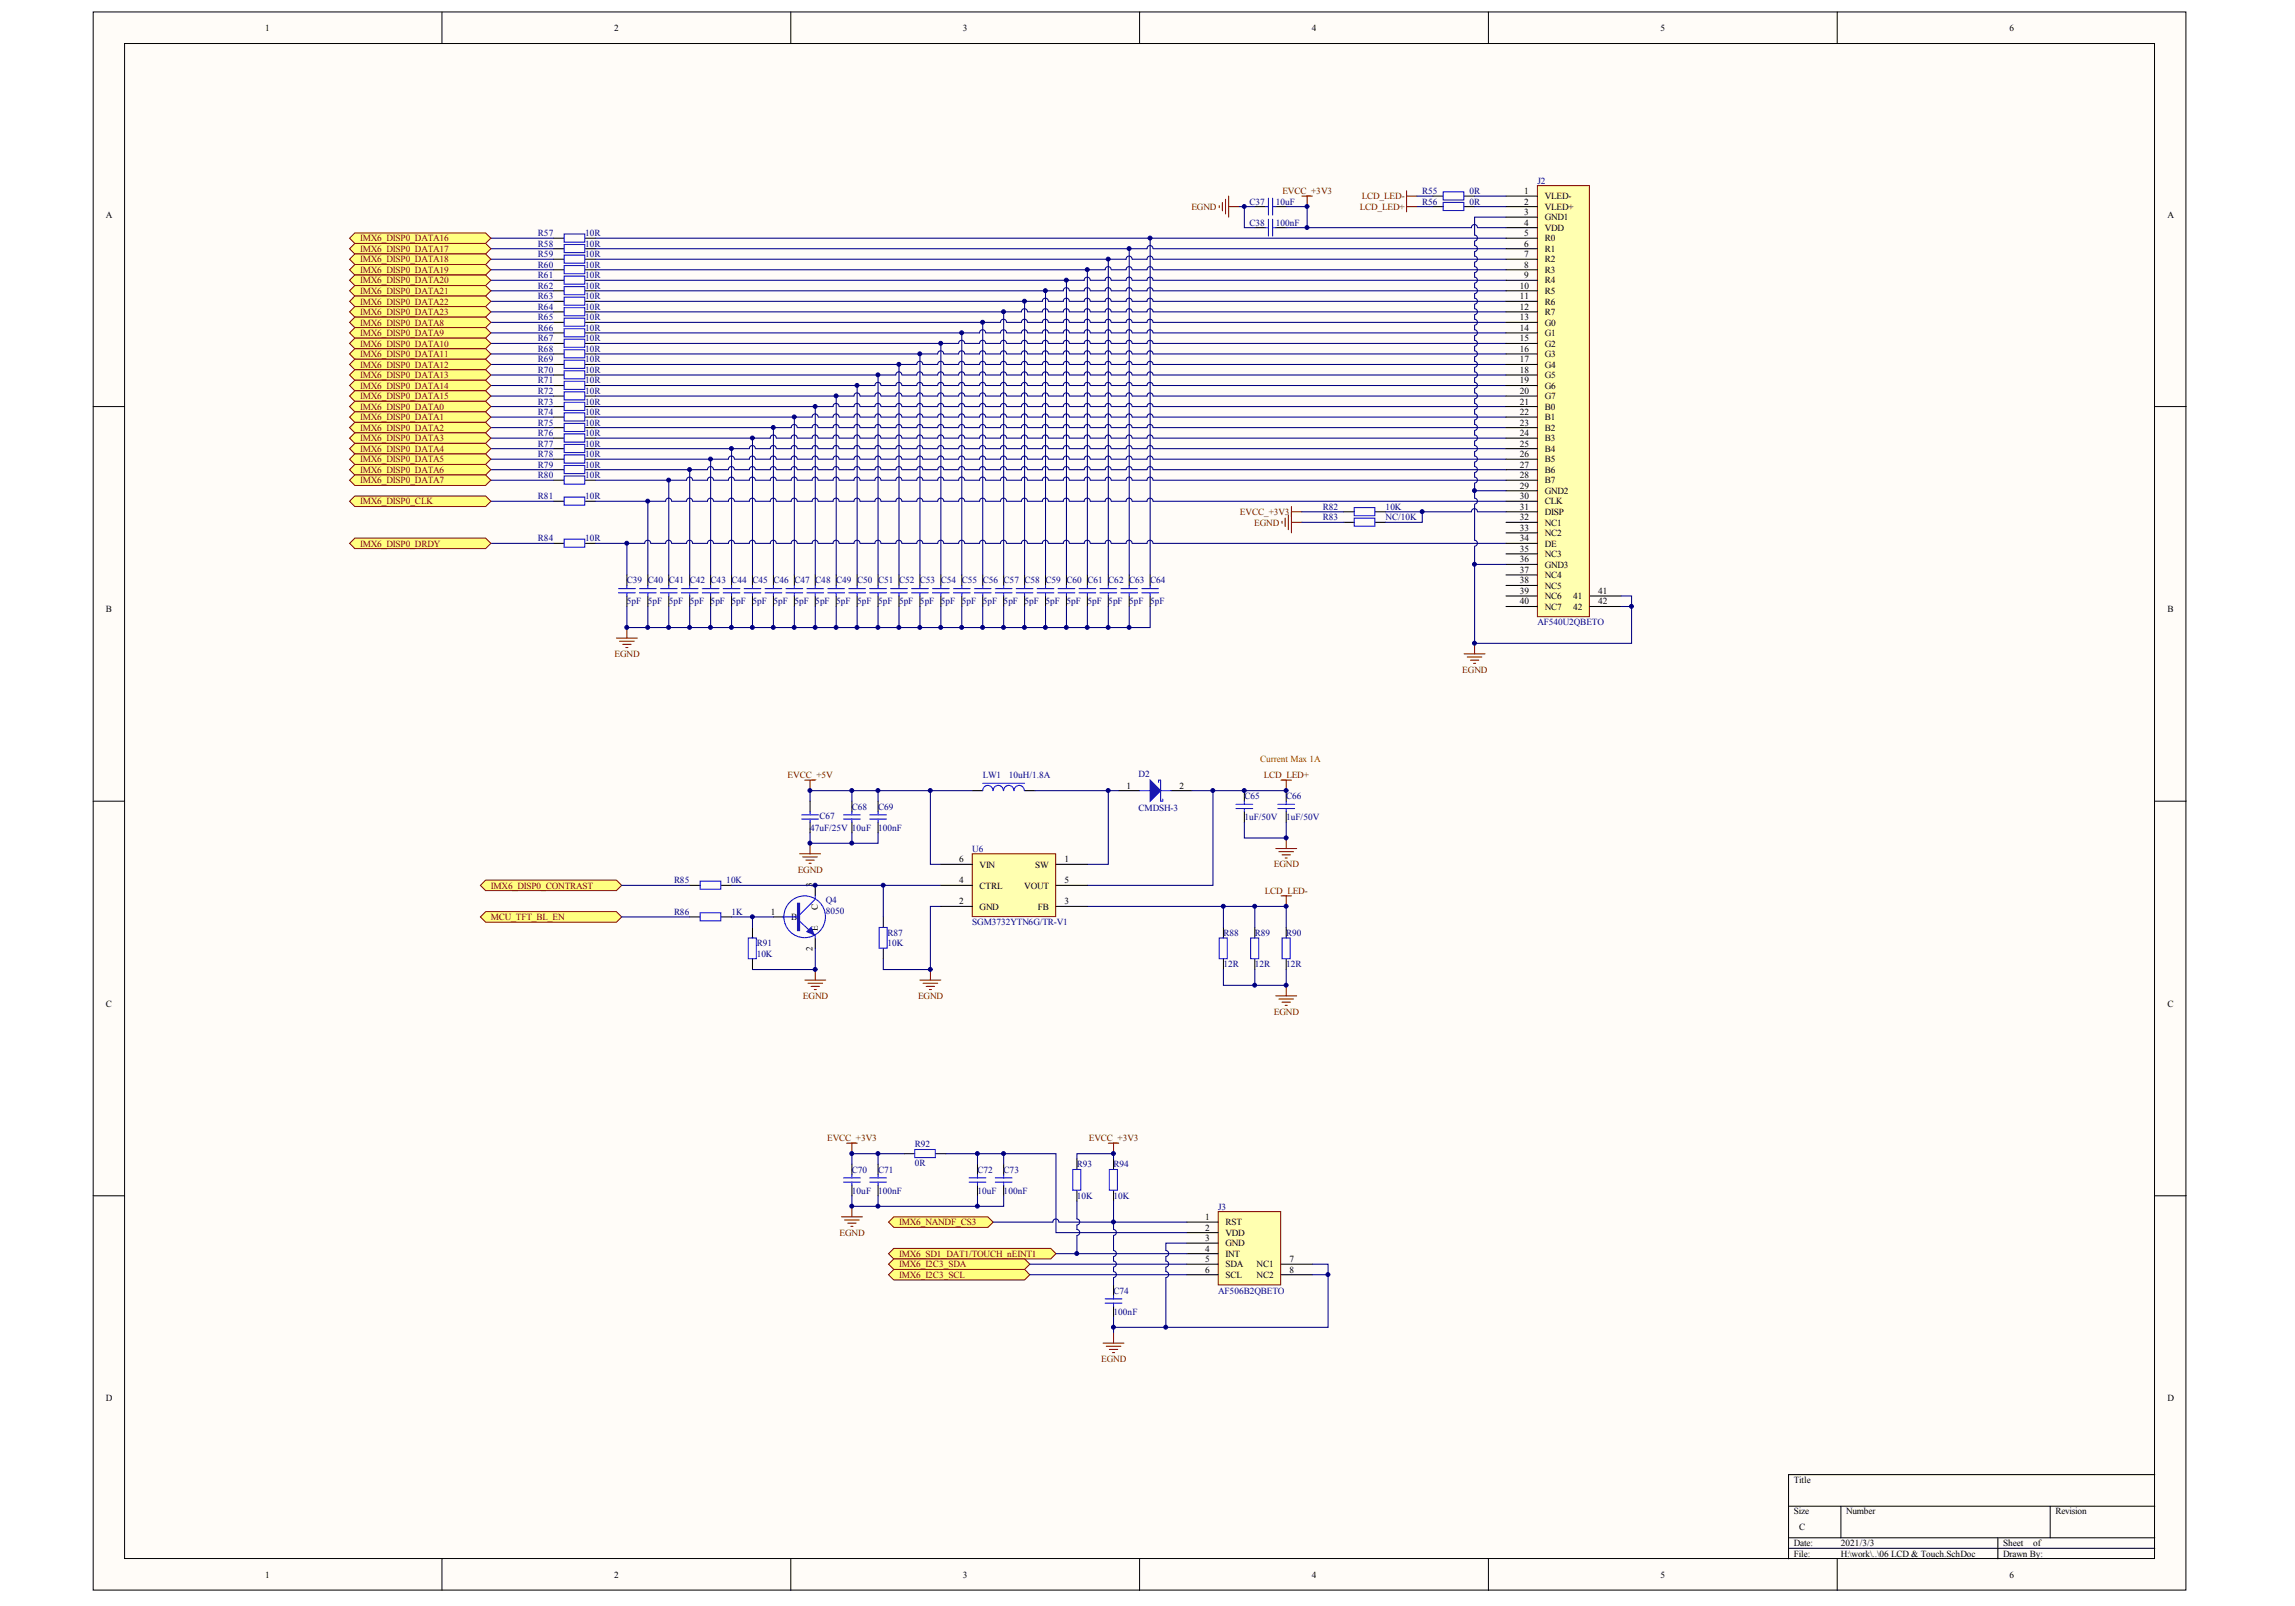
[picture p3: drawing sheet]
<svg xmlns="http://www.w3.org/2000/svg" width="289mm" height="202mm" viewBox="0 0 289 202" stroke-linecap="round" stroke-linejoin="round" font-family="sans-serif">
<defs><g id="words">
<g font-size="1.2">
<text x="33.4" y="3.9">1</text>
<text x="77.3" y="3.9">2</text>
<text x="121.2" y="3.9">3</text>
<text x="165.1" y="3.9">4</text>
<text x="209.1" y="3.9">5</text>
<text x="253" y="3.9">6</text>
<text x="13.3" y="27.4">A</text>
<text x="191.9" y="24.4">1</text>
<text x="191.9" y="25.7">2</text>
<text x="191.9" y="27.1">3</text>
<text x="191.9" y="28.4">4</text>
<text x="191.9" y="29.7">5</text>
<text x="194.5" y="25.1">VLED-</text>
<text x="194.5" y="26.4">VLED+</text>
<text x="194.5" y="27.7">GND1</text>
<text x="194.5" y="29.1">VDD</text>
<text x="272.9" y="27.4">A</text>
<text x="191.9" y="31">6</text>
<text x="191.9" y="32.4">7</text>
<text x="191.9" y="33.7">8</text>
<text x="191.9" y="35">9</text>
<text x="194.5" y="30.4">R0</text>
<text x="194.5" y="31.7">R1</text>
<text x="194.5" y="33">R2</text>
<text x="194.5" y="34.4">R3</text>
<text x="194.5" y="35.7">R4</text>
<text x="191.3" y="36.3">10</text>
<text x="191.3" y="37.7">11</text>
<text x="191.3" y="39">12</text>
<text x="191.3" y="40.3">13</text>
<text x="191.3" y="41.6">14</text>
<text x="194.5" y="37">R5</text>
<text x="194.5" y="38.3">R6</text>
<text x="194.5" y="39.7">R7</text>
<text x="194.5" y="41">G0</text>
<text x="191.3" y="43">15</text>
<text x="191.3" y="44.3">16</text>
<text x="191.3" y="45.6">17</text>
<text x="191.3" y="46.9">18</text>
<text x="194.5" y="42.3">G1</text>
<text x="194.5" y="43.6">G2</text>
<text x="194.5" y="45">G3</text>
<text x="194.5" y="46.3">G4</text>
<text x="194.5" y="47.6">G5</text>
<text x="191.3" y="48.3">19</text>
<text x="191.3" y="49.6">20</text>
<text x="191.3" y="50.9">21</text>
<text x="191.3" y="52.2">22</text>
<text x="191.3" y="53.6">23</text>
<text x="194.5" y="48.9">G6</text>
<text x="194.5" y="50.3">G7</text>
<text x="194.5" y="51.6">B0</text>
<text x="194.5" y="52.9">B1</text>
<text x="191.3" y="54.9">24</text>
<text x="191.3" y="56.2">25</text>
<text x="191.3" y="57.5">26</text>
<text x="191.3" y="58.9">27</text>
<text x="194.5" y="54.2">B2</text>
<text x="194.5" y="55.5">B3</text>
<text x="194.5" y="56.9">B4</text>
<text x="194.5" y="58.2">B5</text>
<text x="194.5" y="59.5">B6</text>
<text x="191.3" y="60.2">28</text>
<text x="191.3" y="61.5">29</text>
<text x="191.3" y="62.8">30</text>
<text x="191.3" y="64.2">31</text>
<text x="191.3" y="65.5">32</text>
<text x="194.5" y="60.8">B7</text>
<text x="194.5" y="62.2">GND2</text>
<text x="194.5" y="63.5">CLK</text>
<text x="194.5" y="64.8">DISP</text>
<text x="191.3" y="66.8">33</text>
<text x="191.3" y="68.1">34</text>
<text x="191.3" y="69.5">35</text>
<text x="191.3" y="70.8">36</text>
<text x="194.5" y="66.1">NC1</text>
<text x="194.5" y="67.5">NC2</text>
<text x="194.5" y="68.8">DE</text>
<text x="194.5" y="70.1">NC3</text>
<text x="194.5" y="71.4">GND3</text>
<text x="13.3" y="77">B</text>
<text x="191.3" y="72.1">37</text>
<text x="191.3" y="73.4">38</text>
<text x="191.3" y="74.8">39</text>
<text x="191.3" y="76.1">40</text>
<text x="194.5" y="72.8">NC4</text>
<text x="194.5" y="74.1">NC5</text>
<text x="194.5" y="75.4">NC6</text>
<text x="194.5" y="76.7">NC7</text>
<text x="198" y="75.4">41</text>
<text x="198" y="76.7">42</text>
<text x="201.2" y="74.8">41</text>
<text x="201.2" y="76.1">42</text>
<text x="272.9" y="77">B</text>
<text x="141.8" y="99.3">1</text>
<text x="148.5" y="99.3">2</text>
<text x="102.3" y="111.7" transform="rotate(-90 102.3 111.7)">3</text>
<text x="120.8" y="108.5">6</text>
<text x="120.8" y="111.2">4</text>
<text x="120.8" y="113.8">2</text>
<text x="123.3" y="109.2">VIN</text>
<text x="123.3" y="111.8">CTRL</text>
<text x="128.9" y="111.8">VOUT</text>
<text x="130.3" y="109.2">SW</text>
<text x="134" y="113.8">3</text>
<text x="134" y="111.2">5</text>
<text x="134" y="108.5">1</text>
<text x="97" y="115.2">1</text>
<text x="99.6" y="115.8">B</text>
<text x="102.3" y="119.7" transform="rotate(-90 102.3 119.7)">2</text>
<text x="102.9" y="117.1" transform="rotate(-90 102.9 117.1)">E</text>
<text x="102.9" y="114.5" transform="rotate(-90 102.9 114.5)">C</text>
<text x="123.3" y="114.5">GND</text>
<text x="130.6" y="114.5">FB</text>
<text x="13.3" y="126.7">C</text>
<text x="272.9" y="126.7">C</text>
<text x="151.7" y="153.6">1</text>
<text x="151.7" y="154.9">2</text>
<text x="154.3" y="154.2">RST</text>
<text x="154.3" y="155.5">VDD</text>
<text x="151.7" y="156.2">3</text>
<text x="151.7" y="157.5">4</text>
<text x="151.7" y="158.9">5</text>
<text x="151.7" y="160.2">6</text>
<text x="154.3" y="156.9">GND</text>
<text x="154.3" y="158.2">INT</text>
<text x="154.3" y="159.5">SDA</text>
<text x="154.3" y="160.8">SCL</text>
<text x="158.2" y="159.5">NC1</text>
<text x="158.2" y="160.8">NC2</text>
<text x="162.3" y="158.9">7</text>
<text x="162.3" y="160.2">8</text>
<text x="13.3" y="176.4">D</text>
<text x="272.9" y="176.4">D</text>
<text x="225.8" y="186.6">Title</text>
<text x="225.8" y="190.6">Size</text>
<text x="232.4" y="190.6">Number</text>
<text x="258.8" y="190.6">Revision</text>
<text x="225.8" y="194.6">Date:</text>
<text x="225.8" y="195.9">File:</text>
<text x="226.5" y="192.6">C</text>
<text x="231.8" y="194.6">2021/3/3</text>
<text x="231.8" y="195.9">H:\work\..\06 LCD &amp; Touch.SchDoc</text>
<text x="252.2" y="194.6">Sheet</text>
<text x="252.2" y="195.9">Drawn By:</text>
<text x="255.9" y="194.6">of</text>
<text x="33.4" y="198.6">1</text>
<text x="77.3" y="198.6">2</text>
<text x="121.2" y="198.6">3</text>
<text x="165.1" y="198.6">4</text>
<text x="209.1" y="198.6">5</text>
<text x="253" y="198.6">6</text>
</g>
<g font-size="1.2" fill="#000080">
<text x="193.5" y="23.1">J2</text>
<text x="67.7" y="29.7">R57</text>
<text x="73.7" y="29.7">10R</text>
<text x="157.3" y="25.7">C37</text>
<text x="157.3" y="28.4">C38</text>
<text x="160.6" y="25.7">10uF</text>
<text x="160.6" y="28.4">100nF</text>
<text x="179.1" y="24.4">R55</text>
<text x="179.1" y="25.7">R56</text>
<text x="185" y="24.4">0R</text>
<text x="185" y="25.7">0R</text>
<text x="67.7" y="31">R58</text>
<text x="67.7" y="32.4">R59</text>
<text x="67.7" y="33.7">R60</text>
<text x="67.7" y="35">R61</text>
<text x="73.7" y="31">10R</text>
<text x="73.7" y="32.4">10R</text>
<text x="73.7" y="33.7">10R</text>
<text x="73.7" y="35">10R</text>
<text x="67.7" y="36.3">R62</text>
<text x="67.7" y="37.7">R63</text>
<text x="67.7" y="39">R64</text>
<text x="67.7" y="40.3">R65</text>
<text x="67.7" y="41.6">R66</text>
<text x="73.7" y="36.3">10R</text>
<text x="73.7" y="37.7">10R</text>
<text x="73.7" y="39">10R</text>
<text x="73.7" y="40.3">10R</text>
<text x="73.7" y="41.6">10R</text>
<text x="67.7" y="43">R67</text>
<text x="67.7" y="44.3">R68</text>
<text x="67.7" y="45.6">R69</text>
<text x="67.7" y="46.9">R70</text>
<text x="73.7" y="43">10R</text>
<text x="73.7" y="44.3">10R</text>
<text x="73.7" y="45.6">10R</text>
<text x="73.7" y="46.9">10R</text>
<text x="67.7" y="48.3">R71</text>
<text x="67.7" y="49.6">R72</text>
<text x="67.7" y="50.9">R73</text>
<text x="67.7" y="52.2">R74</text>
<text x="67.7" y="53.6">R75</text>
<text x="73.7" y="48.3">10R</text>
<text x="73.7" y="49.6">10R</text>
<text x="73.7" y="50.9">10R</text>
<text x="73.7" y="52.2">10R</text>
<text x="73.7" y="53.6">10R</text>
<text x="67.7" y="54.9">R76</text>
<text x="67.7" y="56.2">R77</text>
<text x="67.7" y="57.5">R78</text>
<text x="67.7" y="58.9">R79</text>
<text x="73.7" y="54.9">10R</text>
<text x="73.7" y="56.2">10R</text>
<text x="73.7" y="57.5">10R</text>
<text x="73.7" y="58.9">10R</text>
<text x="67.7" y="60.2">R80</text>
<text x="67.7" y="62.8">R81</text>
<text x="73.7" y="60.2">10R</text>
<text x="73.7" y="62.8">10R</text>
<text x="166.5" y="64.2">R82</text>
<text x="166.5" y="65.5">R83</text>
<text x="174.4" y="64.2">10K</text>
<text x="174.4" y="65.5">NC/10K</text>
<text x="67.7" y="68.1">R84</text>
<text x="73.7" y="68.1">10R</text>
<text x="78.9" y="73.4">C39 C40 C41 C42 C43 C44 C45 C46 C47 C48 C49 C50 C51 C52 C53 C54 C55 C56 C57 C58 C59 C60 C61 C62 C63 C64</text>
<text x="78.9" y="76.1">5pF 5pF 5pF 5pF 5pF 5pF 5pF 5pF 5pF 5pF 5pF 5pF 5pF 5pF 5pF 5pF 5pF 5pF 5pF 5pF 5pF 5pF 5pF 5pF 5pF 5pF</text>
<text x="193.5" y="78.7">AF540U2QBETO</text>
<text x="107.2" y="101.9">C68</text>
<text x="110.5" y="101.9">C69</text>
<text x="123.7" y="97.9">LW1</text>
<text x="127" y="97.9">10uH/1.8A</text>
<text x="143.3" y="97.8">D2</text>
<text x="156.7" y="100.6">C65</text>
<text x="161.9" y="100.6">C66</text>
<text x="102" y="104.6">47uF/25V 10uF</text>
<text x="103.2" y="103.1">C67</text>
<text x="110.5" y="104.6">100nF</text>
<text x="122.4" y="107.2">U6</text>
<text x="143.3" y="102">CMDSH-3</text>
<text x="156.7" y="103.2">1uF/50V</text>
<text x="161.9" y="103.2">1uF/50V</text>
<text x="84.9" y="111.2">R85</text>
<text x="91.4" y="111.2">10K</text>
<text x="104" y="113.7">Q4</text>
<text x="84.9" y="115.2">R86</text>
<text x="92.1" y="115.2">1K</text>
<text x="95.3" y="119.1">R91</text>
<text x="104" y="115">8050</text>
<text x="111.7" y="117.8">R87</text>
<text x="111.7" y="119.1">10K</text>
<text x="122.4" y="116.5">SGM3732YTN6G/TR-V1</text>
<text x="154" y="117.8">R88</text>
<text x="158" y="117.8">R89</text>
<text x="161.9" y="117.8">R90</text>
<text x="95.3" y="120.5">10K</text>
<text x="154" y="121.8">12R</text>
<text x="158" y="121.8">12R</text>
<text x="161.9" y="121.8">12R</text>
<text x="107.2" y="147.6">C70</text>
<text x="110.5" y="147.6">C71</text>
<text x="115.2" y="144.4">R92</text>
<text x="115.2" y="146.8">0R</text>
<text x="123.1" y="147.6">C72</text>
<text x="126.4" y="147.6">C73</text>
<text x="135.6" y="146.9">R93</text>
<text x="140.2" y="146.9">R94</text>
<text x="107.2" y="150.3">10uF</text>
<text x="110.5" y="150.3">100nF</text>
<text x="123.1" y="150.3">10uF</text>
<text x="126.4" y="150.3">100nF</text>
<text x="135.6" y="150.9">10K</text>
<text x="140.2" y="150.9">10K</text>
<text x="153.4" y="152.2">J3</text>
<text x="140.2" y="162.8">C74</text>
<text x="140.2" y="165.5">100nF</text>
<text x="153.4" y="162.8">AF506B2QBETO</text>
</g>
<g font-size="1.2" fill="#800000">
<text x="150" y="26.4">EGND</text>
<text x="161.5" y="24.4">EVCC_+3V3</text>
<text x="171.2" y="26.4">LCD_LED+</text>
<text x="171.4" y="25.1">LCD_LED-</text>
<text x="45.3" y="30.4">IMX6_DISP0_DATA16</text>
<text x="45.3" y="31.7">IMX6_DISP0_DATA17</text>
<text x="45.3" y="33">IMX6_DISP0_DATA18</text>
<text x="45.3" y="34.4">IMX6_DISP0_DATA19</text>
<text x="45.3" y="35.7">IMX6_DISP0_DATA20</text>
<text x="45.3" y="37">IMX6_DISP0_DATA21</text>
<text x="45.3" y="38.3">IMX6_DISP0_DATA22</text>
<text x="45.3" y="39.7">IMX6_DISP0_DATA23</text>
<text x="45.3" y="41">IMX6_DISP0_DATA8</text>
<text x="45.3" y="42.3">IMX6_DISP0_DATA9</text>
<text x="45.3" y="43.6">IMX6_DISP0_DATA10</text>
<text x="45.3" y="45">IMX6_DISP0_DATA11</text>
<text x="45.3" y="46.3">IMX6_DISP0_DATA12</text>
<text x="45.3" y="47.6">IMX6_DISP0_DATA13</text>
<text x="45.3" y="48.9">IMX6_DISP0_DATA14</text>
<text x="45.3" y="50.3">IMX6_DISP0_DATA15</text>
<text x="45.3" y="51.6">IMX6_DISP0_DATA0</text>
<text x="45.3" y="52.9">IMX6_DISP0_DATA1</text>
<text x="45.3" y="54.2">IMX6_DISP0_DATA2</text>
<text x="45.3" y="55.5">IMX6_DISP0_DATA3</text>
<text x="45.3" y="56.9">IMX6_DISP0_DATA4</text>
<text x="45.3" y="58.2">IMX6_DISP0_DATA5</text>
<text x="45.3" y="59.5">IMX6_DISP0_DATA6</text>
<text x="45.3" y="60.8">IMX6_DISP0_DATA7</text>
<text x="45.3" y="63.5">IMX6_DISP0_CLK</text>
<text x="156.1" y="64.8">EVCC_+3V3</text>
<text x="45.3" y="68.8">IMX6_DISP0_DRDY</text>
<text x="157.9" y="66.1">EGND</text>
<text x="77.4" y="82.7">EGND</text>
<text x="184.1" y="84.7">EGND</text>
<text x="99.2" y="97.9">EVCC_+5V</text>
<text x="159.1" y="97.9">LCD_LED+</text>
<text x="61.8" y="111.8">IMX6_DISP0_CONTRAST</text>
<text x="100.4" y="109.8">EGND</text>
<text x="159.2" y="112.5">LCD_LED-</text>
<text x="160.4" y="109.2">EGND</text>
<text x="61.8" y="115.8">MCU_TFT_BL_EN</text>
<text x="101.1" y="125.7">EGND</text>
<text x="115.6" y="125.7">EGND</text>
<text x="160.4" y="127.7">EGND</text>
<text x="104.1" y="143.6">EVCC_+3V3</text>
<text x="137.1" y="143.6">EVCC_+3V3</text>
<text x="105.7" y="155.5">EGND</text>
<text x="113.2" y="154.2">IMX6_NANDF_CS3</text>
<text x="113.2" y="158.2">IMX6_SD1_DAT1/TOUCH_nEINT1</text>
<text x="113.2" y="160.8">IMX6_I2C3_SCL</text>
<text x="113.2" y="159.5">IMX6_I2C3_SDA</text>
<text x="138.6" y="171.4">EGND</text>
</g>
<text font-size="1.2" fill="#f00" x="158.6" y="95.9">Current Max 1A</text>
</g></defs>
<g fill="#fffcf8" stroke="#000" stroke-width=".13">
<path d="M11.7 1.5h263.5v198.6h-263.5z"/>
<path d="M15.7 5.5h255.5v190.7h-255.5z"/>
</g>
<g fill="none" stroke="#000" stroke-width=".13">
<path d="M55.6 1.5v4M99.6 1.5v4M143.5 1.5v4M187.4 1.5v4M231.3 1.5v4M69.7 30h1.3M69.7 31.3h1.3M69.7 32.6h1.3M69.7 34h1.3M73.7 30h1.3M73.7 31.3h1.3M73.7 32.6h1.3"/>
<path d="M73.7 34h1.3M11.7 51.2h4M271.3 51.2h3.9M11.7 100.8h4M271.3 100.8h3.9M11.7 150.5h4M271.3 150.5h3.9M55.6 196.2v4M99.6 196.2v4M143.5 196.2v4M187.4 196.2v4M225.2 189.6h46.1"/>
<path d="M225.2 193.6h46.1M225.2 194.9h46.1M231.3 196.2v4M231.8 189.6v4M251.5 193.6v2.6M258.1 189.6v4M271.3 185.6h-46.1v10.6"/>
</g>
<path d="M71 29.5h2.6v1h-2.6zM71 30.8h2.6v1h-2.6zM71 32.1h2.6v1h-2.6zM71 33.4h2.6v1h-2.6z" fill="none" stroke="#00f" stroke-width=".13"/>
<path d="M61.8 30h7.9M61.8 31.3h7.9M61.8 32.6h7.9M61.8 34h7.9" fill="none" stroke="#000080" stroke-width=".13"/>
<g fill="#ffff80" stroke="#800000" stroke-width=".13">
<path d="M44.7 29.3h16.4l.7 .7-.7 .6h-16.4l-.7-.6z" fill-rule="evenodd"/>
<path d="M44.7 30.6h16.4l.7 .7-.7 .7h-16.4l-.7-.7z" fill-rule="evenodd"/>
<path d="M44.7 32h16.4l.7 .6-.7 .7h-16.4l-.7-.7z" fill-rule="evenodd"/>
<path d="M44.7 33.3h16.4l.7 .7-.7 .6h-16.4l-.7-.6z" fill-rule="evenodd"/>
</g>
<path d="M69.7 35.3h1.3M69.7 36.6h1.3M69.7 37.9h1.3M69.7 39.3h1.3M73.7 35.3h1.3M73.7 36.6h1.3M73.7 37.9h1.3M73.7 39.3h1.3M78.9 72.4v1.3M78.9 75v1.3" fill="none" stroke="#000" stroke-width=".13"/>
<path d="M71 34.7h2.6v1.1h-2.6zM71 36.1h2.6v1h-2.6zM71 37.4h2.6v1h-2.6zM71 38.7h2.6v1h-2.6zM77.9 74.1h2.1M77.9 74.6h2.1M78.9 73.7v.4M78.9 74.6v.4" fill="none" stroke="#00f" stroke-width=".13"/>
<path d="M61.8 35.3h7.9M61.8 36.6h7.9M61.8 37.9h7.9M61.8 39.3h7.9" fill="none" stroke="#000080" stroke-width=".13"/>
<g fill="#ffff80" stroke="#800000" stroke-width=".13">
<path d="M44.7 34.6h16.4l.7 .7-.7 .6h-16.4l-.7-.6z" fill-rule="evenodd"/>
<path d="M44.7 35.9h16.4l.7 .7-.7 .7h-16.4l-.7-.7z" fill-rule="evenodd"/>
<path d="M44.7 37.3h16.4l.7 .6-.7 .7h-16.4l-.7-.7z" fill-rule="evenodd"/>
<path d="M44.7 38.6h16.4l.7 .7-.7 .6h-16.4l-.7-.6z" fill-rule="evenodd"/>
</g>
<path d="M69.7 40.6h1.3M69.7 41.9h1.3M69.7 43.2h1.3M69.7 44.6h1.3M73.7 40.6h1.3M73.7 41.9h1.3M73.7 43.2h1.3M73.7 44.6h1.3" fill="none" stroke="#000" stroke-width=".13"/>
<path d="M71 40h2.6v1.1h-2.6zM71 41.4h2.6v1h-2.6zM71 42.7h2.6v1h-2.6zM71 44h2.6v1h-2.6z" fill="none" stroke="#00f" stroke-width=".13"/>
<path d="M61.8 40.6h7.9M61.8 41.9h7.9M61.8 43.2h7.9M61.8 44.6h7.9" fill="none" stroke="#000080" stroke-width=".13"/>
<g fill="#ffff80" stroke="#800000" stroke-width=".13">
<path d="M44.7 39.9h16.4l.7 .7-.7 .6h-16.4l-.7-.6z" fill-rule="evenodd"/>
<path d="M44.7 41.2h16.4l.7 .7-.7 .7h-16.4l-.7-.7z" fill-rule="evenodd"/>
<path d="M44.7 42.6h16.4l.7 .6-.7 .7h-16.4l-.7-.7z" fill-rule="evenodd"/>
<path d="M44.7 43.9h16.4l.7 .7-.7 .6h-16.4l-.7-.6z" fill-rule="evenodd"/>
</g>
<path d="M69.7 45.9h1.3M69.7 47.2h1.3M69.7 48.5h1.3M69.7 49.8h1.3M73.7 45.9h1.3M73.7 47.2h1.3M73.7 48.5h1.3M73.7 49.8h1.3" fill="none" stroke="#000" stroke-width=".13"/>
<path d="M71 45.3h2.6v1.1h-2.6zM71 46.7h2.6v1h-2.6zM71 48h2.6v1h-2.6zM71 49.3h2.6v1h-2.6z" fill="none" stroke="#00f" stroke-width=".13"/>
<path d="M61.8 45.9h7.9M61.8 47.2h7.9M61.8 48.5h7.9M61.8 49.8h7.9" fill="none" stroke="#000080" stroke-width=".13"/>
<g fill="#ffff80" stroke="#800000" stroke-width=".13">
<path d="M44.7 45.2h16.4l.7 .7-.7 .6h-16.4l-.7-.6z" fill-rule="evenodd"/>
<path d="M44.7 46.5h16.4l.7 .7-.7 .7h-16.4l-.7-.7z" fill-rule="evenodd"/>
<path d="M44.7 47.9h16.4l.7 .6-.7 .7h-16.4l-.7-.7z" fill-rule="evenodd"/>
<path d="M44.7 49.2h16.4l.7 .6-.7 .7h-16.4l-.7-.7z" fill-rule="evenodd"/>
</g>
<path d="M69.7 51.2h1.3M69.7 52.5h1.3M69.7 53.8h1.3M69.7 55.1h1.3M73.7 51.2h1.3M73.7 52.5h1.3M73.7 53.8h1.3M73.7 55.1h1.3" fill="none" stroke="#000" stroke-width=".13"/>
<path d="M71 50.6h2.6v1.1h-2.6zM71 52h2.6v1h-2.6zM71 53.3h2.6v1h-2.6zM71 54.6h2.6v1h-2.6z" fill="none" stroke="#00f" stroke-width=".13"/>
<path d="M61.8 51.2h7.9M61.8 52.5h7.9M61.8 53.8h7.9M61.8 55.1h7.9" fill="none" stroke="#000080" stroke-width=".13"/>
<g fill="#ffff80" stroke="#800000" stroke-width=".13">
<path d="M44.7 50.5h16.4l.7 .7-.7 .6h-16.4l-.7-.6z" fill-rule="evenodd"/>
<path d="M44.7 51.8h16.4l.7 .7-.7 .7h-16.4l-.7-.7z" fill-rule="evenodd"/>
<path d="M44.7 53.2h16.4l.7 .6-.7 .7h-16.4l-.7-.7z" fill-rule="evenodd"/>
<path d="M44.7 54.5h16.4l.7 .6-.7 .7h-16.4l-.7-.7z" fill-rule="evenodd"/>
</g>
<path d="M69.7 56.5h1.3M69.7 57.8h1.3M69.7 59.1h1.3M73.7 56.5h1.3M73.7 57.8h1.3M73.7 59.1h1.3M69.7 60.4h1.3M73.7 60.4h1.3" fill="none" stroke="#000" stroke-width=".13"/>
<path d="M71 55.9h2.6v1.1h-2.6zM71 57.3h2.6v1h-2.6zM71 58.6h2.6v1h-2.6zM71 59.9h2.6v1h-2.6z" fill="none" stroke="#00f" stroke-width=".13"/>
<path d="M61.8 56.5h7.9M61.8 57.8h7.9M61.8 59.1h7.9M61.8 60.4h7.9" fill="none" stroke="#000080" stroke-width=".13"/>
<g fill="#ffff80" stroke="#800000" stroke-width=".13">
<path d="M44.7 55.8h16.4l.7 .7-.7 .6h-16.4l-.7-.6z" fill-rule="evenodd"/>
<path d="M44.7 57.1h16.4l.7 .7-.7 .7h-16.4l-.7-.7z" fill-rule="evenodd"/>
<path d="M44.7 58.5h16.4l.7 .6-.7 .7h-16.4l-.7-.7z" fill-rule="evenodd"/>
<path d="M44.7 59.8h16.4l.7 .6-.7 .7h-16.4l-.7-.7z" fill-rule="evenodd"/>
</g>
<path d="M69.7 63.1h1.3M73.7 63.1h1.3" fill="none" stroke="#000" stroke-width=".13"/>
<path d="M71 62.6h2.6v1h-2.6z" fill="none" stroke="#00f" stroke-width=".13"/>
<path d="M61.8 63.1h7.9" fill="none" stroke="#000080" stroke-width=".13"/>
<path d="M44.7 62.4h16.4l.7 .7-.7 .7h-16.4l-.7-.7z" fill-rule="evenodd" fill="#ffff80" stroke="#800000" stroke-width=".13"/>
<path d="M69.7 68.4h1.3M73.7 68.4h1.3" fill="none" stroke="#000" stroke-width=".13"/>
<path d="M71 67.9h2.6v1h-2.6z" fill="none" stroke="#00f" stroke-width=".13"/>
<path d="M61.8 68.4h7.9" fill="none" stroke="#000080" stroke-width=".13"/>
<path d="M44.7 67.7h16.4l.7 .7-.7 .7h-16.4l-.7-.7z" fill-rule="evenodd" fill="#ffff80" stroke="#800000" stroke-width=".13"/>
<g fill="none" stroke="#000" stroke-width=".13">
<path d="M81.6 72.4v1.3M81.6 75v1.3M84.2 72.4v1.3M84.2 75v1.3M86.8 72.4v1.3M86.8 75v1.3M89.5 72.4v1.3M89.5 75v1.3M92.1 72.4v1.3M92.1 75v1.3M94.7 72.4v1.3M94.7 75v1.3"/>
<path d="M97.4 72.4v1.3M97.4 75v1.3M100 72.4v1.3M100 75v1.3M102.6 72.4v1.3M102.6 75v1.3M105.3 72.4v1.3M105.3 75v1.3M107.9 72.4v1.3M107.9 75v1.3M110.5 72.4v1.3M110.5 75v1.3"/>
<path d="M113.2 72.4v1.3M113.2 75v1.3M115.8 72.4v1.3M115.8 75v1.3M118.4 72.4v1.3M118.4 75v1.3M121.1 72.4v1.3M121.1 75v1.3M123.7 72.4v1.3M123.7 75v1.3M126.4 72.4v1.3M126.4 75v1.3"/>
<path d="M129 72.4v1.3M129 75v1.3M131.6 72.4v1.3M131.6 75v1.3M134.3 72.4v1.3M134.3 75v1.3M136.9 72.4v1.3M136.9 75v1.3M139.5 72.4v1.3M139.5 75v1.3M142.2 72.4v1.3M142.2 75v1.3"/>
<path d="M144.8 72.4v1.3M144.8 75v1.3"/>
</g>
<g fill="none" stroke="#00f" stroke-width=".13">
<path d="M80.5 74.1h2.1M80.5 74.6h2.1M81.6 73.7v.4M81.6 74.6v.4M83.1 74.1h2.1M83.1 74.6h2.1M84.2 73.7v.4M84.2 74.6v.4M85.8 74.1h2.1M85.8 74.6h2.1M86.8 73.7v.4M86.8 74.6v.4"/>
<path d="M88.4 74.1h2.1M88.4 74.6h2.1M89.5 73.7v.4M89.5 74.6v.4M91 74.1h2.2M91 74.6h2.2M92.1 73.7v.4M92.1 74.6v.4M93.7 74.1h2.1M93.7 74.6h2.1M94.7 73.7v.4M94.7 74.6v.4"/>
<path d="M96.3 74.1h2.1M96.3 74.6h2.1M97.4 73.7v.4M97.4 74.6v.4M98.9 74.1h2.2M98.9 74.6h2.2M100 73.7v.4M100 74.6v.4M101.6 74.1h2.1M101.6 74.6h2.1M102.6 73.7v.4M102.6 74.6v.4"/>
<path d="M104.2 74.1h2.1M104.2 74.6h2.1M105.3 73.7v.4M105.3 74.6v.4M106.9 74.1h2.1M106.9 74.6h2.1M107.9 73.7v.4M107.9 74.6v.4M109.5 74.1h2.1M109.5 74.6h2.1M110.5 73.7v.4M110.5 74.6v.4"/>
<path d="M112.1 74.1h2.1M112.1 74.6h2.1M113.2 73.7v.4M113.2 74.6v.4M114.8 74.1h2.1M114.8 74.6h2.1M115.8 73.7v.4M115.8 74.6v.4M117.4 74.1h2.1M117.4 74.6h2.1M118.4 73.7v.4M118.4 74.6v.4"/>
<path d="M120 74.1h2.1M120 74.6h2.1M121.1 73.7v.4M121.1 74.6v.4M122.7 74.1h2.1M122.7 74.6h2.1M123.7 73.7v.4M123.7 74.6v.4M125.3 74.1h2.1M125.3 74.6h2.1M126.4 73.7v.4M126.4 74.6v.4"/>
<path d="M127.9 74.1h2.1M127.9 74.6h2.1M129 73.7v.4M129 74.6v.4M130.6 74.1h2.1M130.6 74.6h2.1M131.6 73.7v.4M131.6 74.6v.4M133.2 74.1h2.1M133.2 74.6h2.1M134.3 73.7v.4M134.3 74.6v.4"/>
<path d="M135.8 74.1h2.1M135.8 74.6h2.1M136.9 73.7v.4M136.9 74.6v.4M138.5 74.1h2.1M138.5 74.6h2.1M139.5 73.7v.4M139.5 74.6v.4M141.1 74.1h2.1M141.1 74.6h2.1M142.2 73.7v.4M142.2 74.6v.4"/>
<path d="M143.7 74.1h2.2M143.7 74.6h2.2M144.8 73.7v.4M144.8 74.6v.4"/>
</g>
<path d="M78.9 79v1.3M77.6 80.3h2.6M78 80.7h1.8M78.4 81.1h1.1M78.8 81.5h.3M184.3 82.3h2.7M184.7 82.7h1.9M185.1 83.1h1.1M185.5 83.5h.3M185.6 81v1.3" fill="none" stroke="#800000" stroke-width=".13"/>
<g fill="none" stroke="#000080" stroke-width=".13">
<path d="M75 30h114.6M126.4 39.3v33.1M129 37.9v34.5M129.3 39.3a.38 .38 0 0 0-.3-.4 .38 .38 0 0 0-.4 .4h-53.6M131.6 36.6v35.8M132 37.9a.38 .38 0 0 0-.4-.4 .38 .38 0 0 0-.4 .4h-56.2M132 39.3a.38 .38 0 0 0-.4-.4 .38 .38 0 0 0-.4 .4h-1.8M134.3 35.3v37.1M134.6 36.6a.38 .38 0 0 0-.4-.4 .38 .38 0 0 0-.3 .4h-58.9M134.6 37.9a.38 .38 0 0 0-.4-.4 .38 .38 0 0 0-.3 .4h-1.9M134.6 39.3a.38 .38 0 0 0-.4-.4 .38 .38 0 0 0-.3 .4h-1.9M136.9 34v38.4"/>
<path d="M137.2 35.3a.38 .38 0 0 0-.3-.4 .38 .38 0 0 0-.4 .4h-61.5M137.2 36.6a.38 .38 0 0 0-.3-.4 .38 .38 0 0 0-.4 .4h-1.8M137.2 37.9a.38 .38 0 0 0-.3-.4 .38 .38 0 0 0-.4 .4h-1.8M137.2 39.3a.38 .38 0 0 0-.3-.4 .38 .38 0 0 0-.4 .4h-1.8M139.5 32.6v39.8M139.9 34a.38 .38 0 0 0-.4-.4 .38 .38 0 0 0-.4 .4h-64.1M139.9 35.3a.38 .38 0 0 0-.4-.4 .38 .38 0 0 0-.4 .4h-1.8M139.9 36.6a.38 .38 0 0 0-.4-.4 .38 .38 0 0 0-.4 .4h-1.8M139.9 37.9a.38 .38 0 0 0-.4-.4 .38 .38 0 0 0-.4 .4h-1.8M139.9 39.3a.38 .38 0 0 0-.4-.4 .38 .38 0 0 0-.4 .4h-1.8M142.2 31.3v41.1M142.5 32.6a.38 .38 0 0 0-.4-.4 .38 .38 0 0 0-.3 .4h-66.8"/>
<path d="M142.5 34a.38 .38 0 0 0-.4-.4 .38 .38 0 0 0-.3 .4h-1.9M142.5 35.3a.38 .38 0 0 0-.4-.4 .38 .38 0 0 0-.3 .4h-1.9M142.5 36.6a.38 .38 0 0 0-.4-.4 .38 .38 0 0 0-.3 .4h-1.9M142.5 37.9a.38 .38 0 0 0-.4-.4 .38 .38 0 0 0-.3 .4h-1.9M142.5 39.3a.38 .38 0 0 0-.4-.4 .38 .38 0 0 0-.3 .4h-1.9M144.8 30v42.4M145.2 31.3a.38 .38 0 0 0-.4-.4 .38 .38 0 0 0-.4 .4h-69.4M145.2 32.6a.38 .38 0 0 0-.4-.4 .38 .38 0 0 0-.4 .4h-1.8M145.2 34a.38 .38 0 0 0-.4-.4 .38 .38 0 0 0-.4 .4h-1.8M145.2 35.3a.38 .38 0 0 0-.4-.4 .38 .38 0 0 0-.4 .4h-1.8M145.2 36.6a.38 .38 0 0 0-.4-.4 .38 .38 0 0 0-.4 .4h-1.8M145.2 37.9a.38 .38 0 0 0-.4-.4 .38 .38 0 0 0-.4 .4h-1.8"/>
<path d="M145.2 39.3a.38 .38 0 0 0-.4-.4 .38 .38 0 0 0-.4 .4h-1.8M145.2 31.3h44.4M145.2 32.6h44.4M145.2 34h44.4M145.2 35.3h44.4M145.2 36.6h44.4M145.2 37.9h44.4M145.2 39.3h44.4M86.8 59.1v13.3M89.5 57.8v14.6M89.8 59.1a.38 .38 0 0 0-.4-.4 .38 .38 0 0 0-.3 .4h-14.1M92.1 56.5v15.9"/>
<path d="M92.5 57.8a.38 .38 0 0 0-.4-.4 .38 .38 0 0 0-.4 .4h-16.7M92.5 59.1a.38 .38 0 0 0-.4-.4 .38 .38 0 0 0-.4 .4h-1.8M94.7 55.1v17.3M95.1 56.5a.38 .38 0 0 0-.4-.4 .38 .38 0 0 0-.4 .4h-19.3M95.1 57.8a.38 .38 0 0 0-.4-.4 .38 .38 0 0 0-.4 .4h-1.8M95.1 59.1a.38 .38 0 0 0-.4-.4 .38 .38 0 0 0-.4 .4h-1.8M97.4 53.8v18.6M97.7 55.1a.38 .38 0 0 0-.4-.4 .38 .38 0 0 0-.3 .4h-22M97.7 56.5a.38 .38 0 0 0-.4-.4 .38 .38 0 0 0-.3 .4h-1.9M97.7 57.8a.38 .38 0 0 0-.4-.4 .38 .38 0 0 0-.3 .4h-1.9M97.7 59.1a.38 .38 0 0 0-.4-.4 .38 .38 0 0 0-.3 .4h-1.9M100 52.5v19.9"/>
<path d="M100.4 53.8a.38 .38 0 0 0-.4-.4 .38 .38 0 0 0-.4 .4h-24.6M100.4 55.1a.38 .38 0 0 0-.4-.4 .38 .38 0 0 0-.4 .4h-1.8M100.4 56.5a.38 .38 0 0 0-.4-.4 .38 .38 0 0 0-.4 .4h-1.8M100.4 57.8a.38 .38 0 0 0-.4-.4 .38 .38 0 0 0-.4 .4h-1.8M100.4 59.1a.38 .38 0 0 0-.4-.4 .38 .38 0 0 0-.4 .4h-1.8M102.6 51.2v21.2M103 52.5a.38 .38 0 0 0-.4-.4 .38 .38 0 0 0-.4 .4h-27.2M103 53.8a.38 .38 0 0 0-.4-.4 .38 .38 0 0 0-.4 .4h-1.8M103 55.1a.38 .38 0 0 0-.4-.4 .38 .38 0 0 0-.4 .4h-1.8M103 56.5a.38 .38 0 0 0-.4-.4 .38 .38 0 0 0-.4 .4h-1.8M103 57.8a.38 .38 0 0 0-.4-.4 .38 .38 0 0 0-.4 .4h-1.8M103 59.1a.38 .38 0 0 0-.4-.4 .38 .38 0 0 0-.4 .4h-1.8"/>
<path d="M105.3 49.8v22.6M105.6 51.2a.38 .38 0 0 0-.3-.4 .38 .38 0 0 0-.4 .4h-29.9M105.6 52.5a.38 .38 0 0 0-.3-.4 .38 .38 0 0 0-.4 .4h-1.9M105.6 53.8a.38 .38 0 0 0-.3-.4 .38 .38 0 0 0-.4 .4h-1.9M105.6 55.1a.38 .38 0 0 0-.3-.4 .38 .38 0 0 0-.4 .4h-1.9M105.6 56.5a.38 .38 0 0 0-.3-.4 .38 .38 0 0 0-.4 .4h-1.9M105.6 57.8a.38 .38 0 0 0-.3-.4 .38 .38 0 0 0-.4 .4h-1.9M105.6 59.1a.38 .38 0 0 0-.3-.4 .38 .38 0 0 0-.4 .4h-1.9M107.9 48.5v23.9M108.3 49.8a.38 .38 0 0 0-.4-.3 .38 .38 0 0 0-.4 .3h-32.5M108.3 51.2a.38 .38 0 0 0-.4-.4 .38 .38 0 0 0-.4 .4h-1.8M108.3 52.5a.38 .38 0 0 0-.4-.4 .38 .38 0 0 0-.4 .4h-1.8"/>
<path d="M108.3 53.8a.38 .38 0 0 0-.4-.4 .38 .38 0 0 0-.4 .4h-1.8M108.3 55.1a.38 .38 0 0 0-.4-.4 .38 .38 0 0 0-.4 .4h-1.8M108.3 56.5a.38 .38 0 0 0-.4-.4 .38 .38 0 0 0-.4 .4h-1.8M108.3 57.8a.38 .38 0 0 0-.4-.4 .38 .38 0 0 0-.4 .4h-1.8M108.3 59.1a.38 .38 0 0 0-.4-.4 .38 .38 0 0 0-.4 .4h-1.8M110.5 47.2v25.2M110.9 48.5a.38 .38 0 0 0-.4-.4 .38 .38 0 0 0-.4 .4h-35.1M110.9 49.8a.38 .38 0 0 0-.4-.3 .38 .38 0 0 0-.4 .3h-1.8M110.9 51.2a.38 .38 0 0 0-.4-.4 .38 .38 0 0 0-.4 .4h-1.8M110.9 52.5a.38 .38 0 0 0-.4-.4 .38 .38 0 0 0-.4 .4h-1.8M110.9 53.8a.38 .38 0 0 0-.4-.4 .38 .38 0 0 0-.4 .4h-1.8M110.9 55.1a.38 .38 0 0 0-.4-.4 .38 .38 0 0 0-.4 .4h-1.8"/>
<path d="M110.9 56.5a.38 .38 0 0 0-.4-.4 .38 .38 0 0 0-.4 .4h-1.8M110.9 57.8a.38 .38 0 0 0-.4-.4 .38 .38 0 0 0-.4 .4h-1.8M110.9 59.1a.38 .38 0 0 0-.4-.4 .38 .38 0 0 0-.4 .4h-1.8M113.2 45.9v26.5M113.5 47.2a.38 .38 0 0 0-.3-.4 .38 .38 0 0 0-.4 .4h-37.8M113.5 48.5a.38 .38 0 0 0-.3-.4 .38 .38 0 0 0-.4 .4h-1.9M113.5 49.8a.38 .38 0 0 0-.3-.3 .38 .38 0 0 0-.4 .3h-1.9M113.5 51.2a.38 .38 0 0 0-.3-.4 .38 .38 0 0 0-.4 .4h-1.9M113.5 52.5a.38 .38 0 0 0-.3-.4 .38 .38 0 0 0-.4 .4h-1.9M113.5 53.8a.38 .38 0 0 0-.3-.4 .38 .38 0 0 0-.4 .4h-1.9M113.5 55.1a.38 .38 0 0 0-.3-.4 .38 .38 0 0 0-.4 .4h-1.9M113.5 56.5a.38 .38 0 0 0-.3-.4 .38 .38 0 0 0-.4 .4h-1.9"/>
<path d="M113.5 57.8a.38 .38 0 0 0-.3-.4 .38 .38 0 0 0-.4 .4h-1.9M113.5 59.1a.38 .38 0 0 0-.3-.4 .38 .38 0 0 0-.4 .4h-1.9M115.8 44.6v27.8M116.2 45.9a.38 .38 0 0 0-.4-.4 .38 .38 0 0 0-.4 .4h-40.4M116.2 47.2a.38 .38 0 0 0-.4-.4 .38 .38 0 0 0-.4 .4h-1.8M116.2 48.5a.38 .38 0 0 0-.4-.4 .38 .38 0 0 0-.4 .4h-1.8M116.2 49.8a.38 .38 0 0 0-.4-.3 .38 .38 0 0 0-.4 .3h-1.8M116.2 51.2a.38 .38 0 0 0-.4-.4 .38 .38 0 0 0-.4 .4h-1.8M116.2 52.5a.38 .38 0 0 0-.4-.4 .38 .38 0 0 0-.4 .4h-1.8M116.2 53.8a.38 .38 0 0 0-.4-.4 .38 .38 0 0 0-.4 .4h-1.8M116.2 55.1a.38 .38 0 0 0-.4-.4 .38 .38 0 0 0-.4 .4h-1.8M116.2 56.5a.38 .38 0 0 0-.4-.4 .38 .38 0 0 0-.4 .4h-1.8"/>
<path d="M116.2 57.8a.38 .38 0 0 0-.4-.4 .38 .38 0 0 0-.4 .4h-1.8M116.2 59.1a.38 .38 0 0 0-.4-.4 .38 .38 0 0 0-.4 .4h-1.8M118.4 43.2v29.2M118.8 44.5a.38 .38 0 0 0-.4-.3 .38 .38 0 0 0-.3 .4h-43.1M118.8 45.9a.38 .38 0 0 0-.4-.4 .38 .38 0 0 0-.3 .4h-1.9M118.8 47.2a.38 .38 0 0 0-.4-.4 .38 .38 0 0 0-.3 .4h-1.9M118.8 48.5a.38 .38 0 0 0-.4-.4 .38 .38 0 0 0-.3 .4h-1.9M118.8 49.8a.38 .38 0 0 0-.4-.3 .38 .38 0 0 0-.3 .3h-1.9M118.8 51.2a.38 .38 0 0 0-.4-.4 .38 .38 0 0 0-.3 .4h-1.9M118.8 52.5a.38 .38 0 0 0-.4-.4 .38 .38 0 0 0-.3 .4h-1.9M118.8 53.8a.38 .38 0 0 0-.4-.4 .38 .38 0 0 0-.3 .4h-1.9M118.8 55.1a.38 .38 0 0 0-.4-.4 .38 .38 0 0 0-.3 .4h-1.9"/>
<path d="M118.8 56.5a.38 .38 0 0 0-.4-.4 .38 .38 0 0 0-.3 .4h-1.9M118.8 57.8a.38 .38 0 0 0-.4-.4 .38 .38 0 0 0-.3 .4h-1.9M118.8 59.1a.38 .38 0 0 0-.4-.4 .38 .38 0 0 0-.3 .4h-1.9M121.1 41.9v30.5M121.4 43.2a.38 .38 0 0 0-.3-.4 .38 .38 0 0 0-.4 .4h-45.7M121.4 44.5a.38 .38 0 0 0-.3-.3 .38 .38 0 0 0-.4 .4h-1.9M121.4 45.9a.38 .38 0 0 0-.3-.4 .38 .38 0 0 0-.4 .4h-1.9M121.4 47.2a.38 .38 0 0 0-.3-.4 .38 .38 0 0 0-.4 .4h-1.9M121.4 48.5a.38 .38 0 0 0-.3-.4 .38 .38 0 0 0-.4 .4h-1.9M121.4 49.8a.38 .38 0 0 0-.3-.3 .38 .38 0 0 0-.4 .3h-1.9M121.4 51.2a.38 .38 0 0 0-.3-.4 .38 .38 0 0 0-.4 .4h-1.9M121.4 52.5a.38 .38 0 0 0-.3-.4 .38 .38 0 0 0-.4 .4h-1.9"/>
<path d="M121.4 53.8a.38 .38 0 0 0-.3-.4 .38 .38 0 0 0-.4 .4h-1.9M121.4 55.1a.38 .38 0 0 0-.3-.4 .38 .38 0 0 0-.4 .4h-1.9M121.4 56.5a.38 .38 0 0 0-.3-.4 .38 .38 0 0 0-.4 .4h-1.9M121.4 57.8a.38 .38 0 0 0-.3-.4 .38 .38 0 0 0-.4 .4h-1.9M121.4 59.1a.38 .38 0 0 0-.3-.4 .38 .38 0 0 0-.4 .4h-1.9M123.7 40.6v31.8M124.1 41.9a.38 .38 0 0 0-.4-.4 .38 .38 0 0 0-.4 .4h-48.3M124.1 43.2a.38 .38 0 0 0-.4-.4 .38 .38 0 0 0-.4 .4h-1.8M124.1 44.5a.38 .38 0 0 0-.4-.3 .38 .38 0 0 0-.4 .4h-1.8M124.1 45.9a.38 .38 0 0 0-.4-.4 .38 .38 0 0 0-.4 .4h-1.8M124.1 47.2a.38 .38 0 0 0-.4-.4 .38 .38 0 0 0-.4 .4h-1.8M124.1 48.5a.38 .38 0 0 0-.4-.4 .38 .38 0 0 0-.4 .4h-1.8"/>
<path d="M124.1 49.8a.38 .38 0 0 0-.4-.3 .38 .38 0 0 0-.4 .3h-1.8M124.1 51.2a.38 .38 0 0 0-.4-.4 .38 .38 0 0 0-.4 .4h-1.8M124.1 52.5a.38 .38 0 0 0-.4-.4 .38 .38 0 0 0-.4 .4h-1.8M124.1 53.8a.38 .38 0 0 0-.4-.4 .38 .38 0 0 0-.4 .4h-1.8M124.1 55.1a.38 .38 0 0 0-.4-.4 .38 .38 0 0 0-.4 .4h-1.8M124.1 56.5a.38 .38 0 0 0-.4-.4 .38 .38 0 0 0-.4 .4h-1.8M124.1 57.8a.38 .38 0 0 0-.4-.4 .38 .38 0 0 0-.4 .4h-1.8M124.1 59.1a.38 .38 0 0 0-.4-.4 .38 .38 0 0 0-.4 .4h-1.8M126.7 40.6a.38 .38 0 0 0-.4-.4 .38 .38 0 0 0-.3 .4h-51M126.7 41.9a.38 .38 0 0 0-.4-.4 .38 .38 0 0 0-.3 .4h-1.9M126.7 43.2a.38 .38 0 0 0-.4-.4 .38 .38 0 0 0-.3 .4h-1.9M126.7 44.5a.38 .38 0 0 0-.4-.3 .38 .38 0 0 0-.3 .4h-1.9"/>
<path d="M126.7 45.9a.38 .38 0 0 0-.4-.4 .38 .38 0 0 0-.3 .4h-1.9M126.7 47.2a.38 .38 0 0 0-.4-.4 .38 .38 0 0 0-.3 .4h-1.9M126.7 48.5a.38 .38 0 0 0-.4-.4 .38 .38 0 0 0-.3 .4h-1.9M126.7 49.8a.38 .38 0 0 0-.4-.3 .38 .38 0 0 0-.3 .3h-1.9M126.7 51.2a.38 .38 0 0 0-.4-.4 .38 .38 0 0 0-.3 .4h-1.9M126.7 52.5a.38 .38 0 0 0-.4-.4 .38 .38 0 0 0-.3 .4h-1.9M126.7 53.8a.38 .38 0 0 0-.4-.4 .38 .38 0 0 0-.3 .4h-1.9M126.7 55.1a.38 .38 0 0 0-.4-.4 .38 .38 0 0 0-.3 .4h-1.9M126.7 56.5a.38 .38 0 0 0-.4-.4 .38 .38 0 0 0-.3 .4h-1.9M126.7 57.8a.38 .38 0 0 0-.4-.4 .38 .38 0 0 0-.3 .4h-1.9M126.7 59.1a.38 .38 0 0 0-.4-.4 .38 .38 0 0 0-.3 .4h-1.9M129.3 40.6a.38 .38 0 0 0-.3-.4 .38 .38 0 0 0-.4 .4h-1.9"/>
<path d="M129.3 41.9a.38 .38 0 0 0-.3-.4 .38 .38 0 0 0-.4 .4h-1.9M129.3 43.2a.38 .38 0 0 0-.3-.4 .38 .38 0 0 0-.4 .4h-1.9M129.3 44.5a.38 .38 0 0 0-.3-.3 .38 .38 0 0 0-.4 .4h-1.9M129.3 45.9a.38 .38 0 0 0-.3-.4 .38 .38 0 0 0-.4 .4h-1.9M129.3 47.2a.38 .38 0 0 0-.3-.4 .38 .38 0 0 0-.4 .4h-1.9M129.3 48.5a.38 .38 0 0 0-.3-.4 .38 .38 0 0 0-.4 .4h-1.9M129.3 49.8a.38 .38 0 0 0-.3-.3 .38 .38 0 0 0-.4 .3h-1.9M129.3 51.2a.38 .38 0 0 0-.3-.4 .38 .38 0 0 0-.4 .4h-1.9M129.3 52.5a.38 .38 0 0 0-.3-.4 .38 .38 0 0 0-.4 .4h-1.9M129.3 53.8a.38 .38 0 0 0-.3-.4 .38 .38 0 0 0-.4 .4h-1.9M129.3 55.1a.38 .38 0 0 0-.3-.4 .38 .38 0 0 0-.4 .4h-1.9M129.3 56.5a.38 .38 0 0 0-.3-.4 .38 .38 0 0 0-.4 .4h-1.9"/>
<path d="M129.3 57.8a.38 .38 0 0 0-.3-.4 .38 .38 0 0 0-.4 .4h-1.9M129.3 59.1a.38 .38 0 0 0-.3-.4 .38 .38 0 0 0-.4 .4h-1.9M132 40.6a.38 .38 0 0 0-.4-.4 .38 .38 0 0 0-.4 .4h-1.8M132 41.9a.38 .38 0 0 0-.4-.4 .38 .38 0 0 0-.4 .4h-1.8M132 43.2a.38 .38 0 0 0-.4-.4 .38 .38 0 0 0-.4 .4h-1.8M132 44.5a.38 .38 0 0 0-.4-.3 .38 .38 0 0 0-.4 .4h-1.8M132 45.9a.38 .38 0 0 0-.4-.4 .38 .38 0 0 0-.4 .4h-1.8M132 47.2a.38 .38 0 0 0-.4-.4 .38 .38 0 0 0-.4 .4h-1.8M132 48.5a.38 .38 0 0 0-.4-.4 .38 .38 0 0 0-.4 .4h-1.8M132 49.8a.38 .38 0 0 0-.4-.3 .38 .38 0 0 0-.4 .3h-1.8M132 51.2a.38 .38 0 0 0-.4-.4 .38 .38 0 0 0-.4 .4h-1.8M132 52.5a.38 .38 0 0 0-.4-.4 .38 .38 0 0 0-.4 .4h-1.8"/>
<path d="M132 53.8a.38 .38 0 0 0-.4-.4 .38 .38 0 0 0-.4 .4h-1.8M132 55.1a.38 .38 0 0 0-.4-.4 .38 .38 0 0 0-.4 .4h-1.8M132 56.5a.38 .38 0 0 0-.4-.4 .38 .38 0 0 0-.4 .4h-1.8M132 57.8a.38 .38 0 0 0-.4-.4 .38 .38 0 0 0-.4 .4h-1.8M132 59.1a.38 .38 0 0 0-.4-.4 .38 .38 0 0 0-.4 .4h-1.8M134.6 40.6a.38 .38 0 0 0-.4-.4 .38 .38 0 0 0-.3 .4h-1.9M134.6 41.9a.38 .38 0 0 0-.4-.4 .38 .38 0 0 0-.3 .4h-1.9M134.6 43.2a.38 .38 0 0 0-.4-.4 .38 .38 0 0 0-.3 .4h-1.9M134.6 44.5a.38 .38 0 0 0-.4-.3 .38 .38 0 0 0-.3 .4h-1.9M134.6 45.9a.38 .38 0 0 0-.4-.4 .38 .38 0 0 0-.3 .4h-1.9M134.6 47.2a.38 .38 0 0 0-.4-.4 .38 .38 0 0 0-.3 .4h-1.9M134.6 48.5a.38 .38 0 0 0-.4-.4 .38 .38 0 0 0-.3 .4h-1.9"/>
<path d="M134.6 49.8a.38 .38 0 0 0-.4-.3 .38 .38 0 0 0-.3 .3h-1.9M134.6 51.2a.38 .38 0 0 0-.4-.4 .38 .38 0 0 0-.3 .4h-1.9M134.6 52.5a.38 .38 0 0 0-.4-.4 .38 .38 0 0 0-.3 .4h-1.9M134.6 53.8a.38 .38 0 0 0-.4-.4 .38 .38 0 0 0-.3 .4h-1.9M134.6 55.1a.38 .38 0 0 0-.4-.4 .38 .38 0 0 0-.3 .4h-1.9M134.6 56.5a.38 .38 0 0 0-.4-.4 .38 .38 0 0 0-.3 .4h-1.9M134.6 57.8a.38 .38 0 0 0-.4-.4 .38 .38 0 0 0-.3 .4h-1.9M134.6 59.1a.38 .38 0 0 0-.4-.4 .38 .38 0 0 0-.3 .4h-1.9M137.2 40.6a.38 .38 0 0 0-.3-.4 .38 .38 0 0 0-.4 .4h-1.8M137.2 41.9a.38 .38 0 0 0-.3-.4 .38 .38 0 0 0-.4 .4h-1.8M137.2 43.2a.38 .38 0 0 0-.3-.4 .38 .38 0 0 0-.4 .4h-1.8M137.2 44.5a.38 .38 0 0 0-.3-.3 .38 .38 0 0 0-.4 .4h-1.8"/>
<path d="M137.2 45.9a.38 .38 0 0 0-.3-.4 .38 .38 0 0 0-.4 .4h-1.8M137.2 47.2a.38 .38 0 0 0-.3-.4 .38 .38 0 0 0-.4 .4h-1.8M137.2 48.5a.38 .38 0 0 0-.3-.4 .38 .38 0 0 0-.4 .4h-1.8M137.2 49.8a.38 .38 0 0 0-.3-.3 .38 .38 0 0 0-.4 .3h-1.8M137.2 51.2a.38 .38 0 0 0-.3-.4 .38 .38 0 0 0-.4 .4h-1.8M137.2 52.5a.38 .38 0 0 0-.3-.4 .38 .38 0 0 0-.4 .4h-1.8M137.2 53.8a.38 .38 0 0 0-.3-.4 .38 .38 0 0 0-.4 .4h-1.8M137.2 55.1a.38 .38 0 0 0-.3-.4 .38 .38 0 0 0-.4 .4h-1.8M137.2 56.5a.38 .38 0 0 0-.3-.4 .38 .38 0 0 0-.4 .4h-1.8M137.2 57.8a.38 .38 0 0 0-.3-.4 .38 .38 0 0 0-.4 .4h-1.8M137.2 59.1a.38 .38 0 0 0-.3-.4 .38 .38 0 0 0-.4 .4h-1.8M139.9 40.6a.38 .38 0 0 0-.4-.4 .38 .38 0 0 0-.4 .4h-1.8"/>
<path d="M139.9 41.9a.38 .38 0 0 0-.4-.4 .38 .38 0 0 0-.4 .4h-1.8M139.9 43.2a.38 .38 0 0 0-.4-.4 .38 .38 0 0 0-.4 .4h-1.8M139.9 44.5a.38 .38 0 0 0-.4-.3 .38 .38 0 0 0-.4 .4h-1.8M139.9 45.9a.38 .38 0 0 0-.4-.4 .38 .38 0 0 0-.4 .4h-1.8M139.9 47.2a.38 .38 0 0 0-.4-.4 .38 .38 0 0 0-.4 .4h-1.8M139.9 48.5a.38 .38 0 0 0-.4-.4 .38 .38 0 0 0-.4 .4h-1.8M139.9 49.8a.38 .38 0 0 0-.4-.3 .38 .38 0 0 0-.4 .3h-1.8M139.9 51.2a.38 .38 0 0 0-.4-.4 .38 .38 0 0 0-.4 .4h-1.8M139.9 52.5a.38 .38 0 0 0-.4-.4 .38 .38 0 0 0-.4 .4h-1.8M139.9 53.8a.38 .38 0 0 0-.4-.4 .38 .38 0 0 0-.4 .4h-1.8M139.9 55.1a.38 .38 0 0 0-.4-.4 .38 .38 0 0 0-.4 .4h-1.8M139.9 56.5a.38 .38 0 0 0-.4-.4 .38 .38 0 0 0-.4 .4h-1.8"/>
<path d="M139.9 57.8a.38 .38 0 0 0-.4-.4 .38 .38 0 0 0-.4 .4h-1.8M139.9 59.1a.38 .38 0 0 0-.4-.4 .38 .38 0 0 0-.4 .4h-1.8M142.5 40.6a.38 .38 0 0 0-.4-.4 .38 .38 0 0 0-.3 .4h-1.9M142.5 41.9a.38 .38 0 0 0-.4-.4 .38 .38 0 0 0-.3 .4h-1.9M142.5 43.2a.38 .38 0 0 0-.4-.4 .38 .38 0 0 0-.3 .4h-1.9M142.5 44.5a.38 .38 0 0 0-.4-.3 .38 .38 0 0 0-.3 .4h-1.9M142.5 45.9a.38 .38 0 0 0-.4-.4 .38 .38 0 0 0-.3 .4h-1.9M142.5 47.2a.38 .38 0 0 0-.4-.4 .38 .38 0 0 0-.3 .4h-1.9M142.5 48.5a.38 .38 0 0 0-.4-.4 .38 .38 0 0 0-.3 .4h-1.9M142.5 49.8a.38 .38 0 0 0-.4-.3 .38 .38 0 0 0-.3 .3h-1.9M142.5 51.2a.38 .38 0 0 0-.4-.4 .38 .38 0 0 0-.3 .4h-1.9M142.5 52.5a.38 .38 0 0 0-.4-.4 .38 .38 0 0 0-.3 .4h-1.9"/>
<path d="M142.5 53.8a.38 .38 0 0 0-.4-.4 .38 .38 0 0 0-.3 .4h-1.9M142.5 55.1a.38 .38 0 0 0-.4-.4 .38 .38 0 0 0-.3 .4h-1.9M142.5 56.5a.38 .38 0 0 0-.4-.4 .38 .38 0 0 0-.3 .4h-1.9M142.5 57.8a.38 .38 0 0 0-.4-.4 .38 .38 0 0 0-.3 .4h-1.9M142.5 59.1a.38 .38 0 0 0-.4-.4 .38 .38 0 0 0-.3 .4h-1.9M145.2 40.6a.38 .38 0 0 0-.4-.4 .38 .38 0 0 0-.4 .4h-1.8M145.2 41.9a.38 .38 0 0 0-.4-.4 .38 .38 0 0 0-.4 .4h-1.8M145.2 43.2a.38 .38 0 0 0-.4-.4 .38 .38 0 0 0-.4 .4h-1.8M145.2 44.5a.38 .38 0 0 0-.4-.3 .38 .38 0 0 0-.4 .4h-1.8M145.2 45.9a.38 .38 0 0 0-.4-.4 .38 .38 0 0 0-.4 .4h-1.8M145.2 47.2a.38 .38 0 0 0-.4-.4 .38 .38 0 0 0-.4 .4h-1.8M145.2 48.5a.38 .38 0 0 0-.4-.4 .38 .38 0 0 0-.4 .4h-1.8"/>
<path d="M145.2 49.8a.38 .38 0 0 0-.4-.3 .38 .38 0 0 0-.4 .3h-1.8M145.2 51.2a.38 .38 0 0 0-.4-.4 .38 .38 0 0 0-.4 .4h-1.8M145.2 52.5a.38 .38 0 0 0-.4-.4 .38 .38 0 0 0-.4 .4h-1.8M145.2 53.8a.38 .38 0 0 0-.4-.4 .38 .38 0 0 0-.4 .4h-1.8M145.2 55.1a.38 .38 0 0 0-.4-.4 .38 .38 0 0 0-.4 .4h-1.8M145.2 56.5a.38 .38 0 0 0-.4-.4 .38 .38 0 0 0-.4 .4h-1.8M145.2 57.8a.38 .38 0 0 0-.4-.4 .38 .38 0 0 0-.4 .4h-1.8M145.2 59.1a.38 .38 0 0 0-.4-.4 .38 .38 0 0 0-.4 .4h-1.8M145.2 49.8h44.4M145.2 40.6h44.4M145.2 41.9h44.4M145.2 43.2h44.4"/>
<path d="M145.2 44.6h44.4M145.2 45.9h44.4M145.2 47.2h44.4M145.2 48.5h44.4M145.2 51.2h44.4M145.2 52.5h44.4M145.2 53.8h44.4M145.2 55.1h44.4M145.2 56.5h44.4M145.2 57.8h44.4M145.2 59.1h44.4M78.9 76.3v2.7h65.9v-2.7"/>
<path d="M78.9 68.4v4M81.6 63.1v9.3M81.6 76.3v2.7M81.9 68.4a.38 .38 0 0 0-.4-.4 .38 .38 0 0 0-.3 .4h-6.2M84.2 60.4v12M84.2 76.3v2.7M84.5 63.1a.38 .38 0 0 0-.3-.4 .38 .38 0 0 0-.4 .4h-8.8M84.5 68.4a.38 .38 0 0 0-.3-.4 .38 .38 0 0 0-.4 .4h-1.8M86.8 76.3v2.7M87.2 60.4a.38 .38 0 0 0-.4-.4 .38 .38 0 0 0-.4 .4h-11.4M87.2 63.1a.38 .38 0 0 0-.4-.4 .38 .38 0 0 0-.4 .4h-1.8M87.2 68.4a.38 .38 0 0 0-.4-.4 .38 .38 0 0 0-.4 .4h-1.8"/>
<path d="M89.5 76.3v2.7M89.8 60.4a.38 .38 0 0 0-.4-.4 .38 .38 0 0 0-.3 .4h-1.9M89.8 63.1a.38 .38 0 0 0-.4-.4 .38 .38 0 0 0-.3 .4h-1.9M89.8 68.4a.38 .38 0 0 0-.4-.4 .38 .38 0 0 0-.3 .4h-1.9M92.1 76.3v2.7M92.5 60.4a.38 .38 0 0 0-.4-.4 .38 .38 0 0 0-.4 .4h-1.8M92.5 63.1a.38 .38 0 0 0-.4-.4 .38 .38 0 0 0-.4 .4h-1.8M92.5 68.4a.38 .38 0 0 0-.4-.4 .38 .38 0 0 0-.4 .4h-1.8M94.7 76.3v2.7M95.1 60.4a.38 .38 0 0 0-.4-.4 .38 .38 0 0 0-.4 .4h-1.8M95.1 63.1a.38 .38 0 0 0-.4-.4 .38 .38 0 0 0-.4 .4h-1.8M95.1 68.4a.38 .38 0 0 0-.4-.4 .38 .38 0 0 0-.4 .4h-1.8"/>
<path d="M97.4 76.3v2.7M97.7 60.4a.38 .38 0 0 0-.4-.4 .38 .38 0 0 0-.3 .4h-1.9M97.7 63.1a.38 .38 0 0 0-.4-.4 .38 .38 0 0 0-.3 .4h-1.9M97.7 68.4a.38 .38 0 0 0-.4-.4 .38 .38 0 0 0-.3 .4h-1.9M100 76.3v2.7M100.4 60.4a.38 .38 0 0 0-.4-.4 .38 .38 0 0 0-.4 .4h-1.8M100.4 63.1a.38 .38 0 0 0-.4-.4 .38 .38 0 0 0-.4 .4h-1.8M100.4 68.4a.38 .38 0 0 0-.4-.4 .38 .38 0 0 0-.4 .4h-1.8M102.6 76.3v2.7M103 60.4a.38 .38 0 0 0-.4-.4 .38 .38 0 0 0-.4 .4h-1.8M103 63.1a.38 .38 0 0 0-.4-.4 .38 .38 0 0 0-.4 .4h-1.8M103 68.4a.38 .38 0 0 0-.4-.4 .38 .38 0 0 0-.4 .4h-1.8"/>
<path d="M105.3 76.3v2.7M105.6 60.4a.38 .38 0 0 0-.3-.4 .38 .38 0 0 0-.4 .4h-1.9M105.6 63.1a.38 .38 0 0 0-.3-.4 .38 .38 0 0 0-.4 .4h-1.9M105.6 68.4a.38 .38 0 0 0-.3-.4 .38 .38 0 0 0-.4 .4h-1.9M107.9 76.3v2.7M108.3 60.4a.38 .38 0 0 0-.4-.4 .38 .38 0 0 0-.4 .4h-1.8M108.3 63.1a.38 .38 0 0 0-.4-.4 .38 .38 0 0 0-.4 .4h-1.8M108.3 68.4a.38 .38 0 0 0-.4-.4 .38 .38 0 0 0-.4 .4h-1.8M110.5 76.3v2.7M110.9 60.4a.38 .38 0 0 0-.4-.4 .38 .38 0 0 0-.4 .4h-1.8M110.9 63.1a.38 .38 0 0 0-.4-.4 .38 .38 0 0 0-.4 .4h-1.8M110.9 68.4a.38 .38 0 0 0-.4-.4 .38 .38 0 0 0-.4 .4h-1.8"/>
<path d="M113.2 76.3v2.7M113.5 60.4a.38 .38 0 0 0-.3-.4 .38 .38 0 0 0-.4 .4h-1.9M113.5 63.1a.38 .38 0 0 0-.3-.4 .38 .38 0 0 0-.4 .4h-1.9M113.5 68.4a.38 .38 0 0 0-.3-.4 .38 .38 0 0 0-.4 .4h-1.9M115.8 76.3v2.7M116.2 60.4a.38 .38 0 0 0-.4-.4 .38 .38 0 0 0-.4 .4h-1.8M116.2 63.1a.38 .38 0 0 0-.4-.4 .38 .38 0 0 0-.4 .4h-1.8M116.2 68.4a.38 .38 0 0 0-.4-.4 .38 .38 0 0 0-.4 .4h-1.8M118.4 76.3v2.7M118.8 60.4a.38 .38 0 0 0-.4-.4 .38 .38 0 0 0-.3 .4h-1.9M118.8 63.1a.38 .38 0 0 0-.4-.4 .38 .38 0 0 0-.3 .4h-1.9M118.8 68.4a.38 .38 0 0 0-.4-.4 .38 .38 0 0 0-.3 .4h-1.9"/>
<path d="M121.1 76.3v2.7M121.4 60.4a.38 .38 0 0 0-.3-.4 .38 .38 0 0 0-.4 .4h-1.9M121.4 63.1a.38 .38 0 0 0-.3-.4 .38 .38 0 0 0-.4 .4h-1.9M121.4 68.4a.38 .38 0 0 0-.3-.4 .38 .38 0 0 0-.4 .4h-1.9M123.7 76.3v2.7M124.1 60.4a.38 .38 0 0 0-.4-.4 .38 .38 0 0 0-.4 .4h-1.8M124.1 63.1a.38 .38 0 0 0-.4-.4 .38 .38 0 0 0-.4 .4h-1.8M124.1 68.4a.38 .38 0 0 0-.4-.4 .38 .38 0 0 0-.4 .4h-1.8M126.4 76.3v2.7M126.7 60.4a.38 .38 0 0 0-.4-.4 .38 .38 0 0 0-.3 .4h-1.9M126.7 63.1a.38 .38 0 0 0-.4-.4 .38 .38 0 0 0-.3 .4h-1.9M126.7 68.4a.38 .38 0 0 0-.4-.4 .38 .38 0 0 0-.3 .4h-1.9"/>
<path d="M129 76.3v2.7M129.3 60.4a.38 .38 0 0 0-.3-.4 .38 .38 0 0 0-.4 .4h-1.9M129.3 63.1a.38 .38 0 0 0-.3-.4 .38 .38 0 0 0-.4 .4h-1.9M129.3 68.4a.38 .38 0 0 0-.3-.4 .38 .38 0 0 0-.4 .4h-1.9M131.6 76.3v2.7M132 60.4a.38 .38 0 0 0-.4-.4 .38 .38 0 0 0-.4 .4h-1.8M132 63.1a.38 .38 0 0 0-.4-.4 .38 .38 0 0 0-.4 .4h-1.8M132 68.4a.38 .38 0 0 0-.4-.4 .38 .38 0 0 0-.4 .4h-1.8M134.3 76.3v2.7M134.6 60.4a.38 .38 0 0 0-.4-.4 .38 .38 0 0 0-.3 .4h-1.9M134.6 63.1a.38 .38 0 0 0-.4-.4 .38 .38 0 0 0-.3 .4h-1.9M134.6 68.4a.38 .38 0 0 0-.4-.4 .38 .38 0 0 0-.3 .4h-1.9"/>
<path d="M136.9 76.3v2.7M137.2 60.4a.38 .38 0 0 0-.3-.4 .38 .38 0 0 0-.4 .4h-1.8M137.2 63.1a.38 .38 0 0 0-.3-.4 .38 .38 0 0 0-.4 .4h-1.8M137.2 68.4a.38 .38 0 0 0-.3-.4 .38 .38 0 0 0-.4 .4h-1.8M139.5 76.3v2.7M139.9 60.4a.38 .38 0 0 0-.4-.4 .38 .38 0 0 0-.4 .4h-1.8M139.9 63.1a.38 .38 0 0 0-.4-.4 .38 .38 0 0 0-.4 .4h-1.8M139.9 68.4a.38 .38 0 0 0-.4-.4 .38 .38 0 0 0-.4 .4h-1.8M142.2 76.3v2.7M142.5 60.4a.38 .38 0 0 0-.4-.4 .38 .38 0 0 0-.3 .4h-1.9M142.5 63.1a.38 .38 0 0 0-.4-.4 .38 .38 0 0 0-.3 .4h-1.9M142.5 68.4a.38 .38 0 0 0-.4-.4 .38 .38 0 0 0-.3 .4h-1.9"/>
<path d="M145.2 60.4a.38 .38 0 0 0-.4-.4 .38 .38 0 0 0-.4 .4h-1.8M145.2 63.1a.38 .38 0 0 0-.4-.4 .38 .38 0 0 0-.4 .4h-1.8M145.2 68.4a.38 .38 0 0 0-.4-.4 .38 .38 0 0 0-.4 .4h-1.8M145.2 60.4h44.4M145.2 63.1h44.4M145.2 68.4h44.4"/>
</g>
<path d="M193.5 23.4h6.6v54.2h-6.6z" fill="#ffffb0" stroke="#800000" stroke-width=".13"/>
<g fill="none" stroke="#000" stroke-width=".13">
<path d="M158 26h1.3M158 28.7h1.3M160.6 26h1.3M160.6 28.7h1.3M180.4 24.7h1.3M180.4 26h1.3M184.3 24.7h1.3M184.3 26h1.3M189.6 24.7h3.9M189.6 26h3.9M189.6 27.3h3.9M189.6 28.7h3.9"/>
<path d="M189.6 30h3.9M189.6 31.3h3.9M189.6 32.6h3.9M189.6 34h3.9M189.6 35.3h3.9M189.6 36.6h3.9M189.6 37.9h3.9M189.6 39.3h3.9M189.6 40.6h3.9M189.6 41.9h3.9M189.6 43.2h3.9M189.6 44.6h3.9"/>
<path d="M189.6 45.9h3.9M189.6 47.2h3.9M189.6 48.5h3.9M189.6 49.8h3.9M189.6 51.2h3.9M189.6 52.5h3.9M189.6 53.8h3.9M189.6 55.1h3.9M189.6 56.5h3.9M189.6 57.8h3.9M189.6 59.1h3.9M169.2 64.4h1.3"/>
<path d="M169.2 65.7h1.3M173.1 64.4h1.3M173.1 65.7h1.3M189.6 60.4h3.9M189.6 61.8h3.9M189.6 63.1h3.9M189.6 64.4h3.9M189.6 65.7h3.9M189.6 67.1h3.9M189.6 68.4h3.9M189.6 69.7h3.9M189.6 71h3.9"/>
<path d="M189.6 72.4h3.9M189.6 73.7h3.9M189.6 75h3.9M189.6 76.3h3.9M200.1 75h4M200.1 76.3h4M122.4 99.5h1.3M129 99.5h1.3M140.8 99.5h2.7M147.4 99.5h2.7M156.7 99.5v1.3M161.9 99.5v1.3"/>
<path d="M86.8 115.4h1.3M86.8 111.4h1.3M90.8 115.4h1.3M90.8 111.4h1.3M94.7 116.7v1.4M97.4 115.4h1.3M102.6 111.4v1.4M102.6 118.1v1.3M107.2 100.8v1.4M107.2 103.5v1.3M110.5 100.8v1.4M110.5 103.5v1.3"/>
<path d="M111.2 115.4v1.3M111.2 119.4v1.3M156.7 102.2v1.3M161.9 102.2v1.3M94.7 120.7v1.3"/>
</g>
<g fill="none" stroke="#000080" stroke-width=".13">
<path d="M156 26h2M156.7 26v2.7h1.3M161.9 26h2.7v2.7M178.4 24.7h2M178.4 26h2M185.6 39.7v.5a.38 .38 0 0 1 .4 .4 .38 .38 0 0 1-.4 .3M185.6 38.3v.6a.38 .38 0 0 1 .4 .3 .38 .38 0 0 1-.4 .4M185.6 37v.5a.38 .38 0 0 1 .4 .4 .38 .38 0 0 1-.4 .4M185.6 35.7v.5a.38 .38 0 0 1 .4 .4 .38 .38 0 0 1-.4 .4M185.6 34.4v.5a.38 .38 0 0 1 .4 .4 .38 .38 0 0 1-.4 .3M185.6 33v.6a.38 .38 0 0 1 .4 .3 .38 .38 0 0 1-.4 .4M185.6 31.7v.5a.38 .38 0 0 1 .4 .4 .38 .38 0 0 1-.4 .4"/>
<path d="M185.6 30.4v.5a.38 .38 0 0 1 .4 .4 .38 .38 0 0 1-.4 .4M185.6 24.7h4M185.6 26h4M186 28.7a.38 .38 0 0 0-.4-.4 .38 .38 0 0 0-.4 .4h-23.3M186 28.7h3.6M189.6 27.3h-4v2.3a.38 .38 0 0 1 .4 .4 .38 .38 0 0 1-.4 .3M185.6 59.5v.5a.38 .38 0 0 1 .4 .4 .38 .38 0 0 1-.4 .4M185.6 58.2v.5a.38 .38 0 0 1 .4 .4 .38 .38 0 0 1-.4 .4M185.6 56.9v.5a.38 .38 0 0 1 .4 .4 .38 .38 0 0 1-.4 .4M185.6 55.5v.6a.38 .38 0 0 1 .4 .4 .38 .38 0 0 1-.4 .3M185.6 54.2v.6a.38 .38 0 0 1 .4 .3 .38 .38 0 0 1-.4 .4M185.6 52.9v.5a.38 .38 0 0 1 .4 .4 .38 .38 0 0 1-.4 .4"/>
<path d="M185.6 51.6v.5a.38 .38 0 0 1 .4 .4 .38 .38 0 0 1-.4 .4M185.6 50.2v.6a.38 .38 0 0 1 .4 .4 .38 .38 0 0 1-.4 .3M185.6 48.9v.6a.38 .38 0 0 1 .4 .3 .38 .38 0 0 1-.4 .4M185.6 47.6v.5a.38 .38 0 0 1 .4 .4 .38 .38 0 0 1-.4 .4M185.6 46.3v.5a.38 .38 0 0 1 .4 .4 .38 .38 0 0 1-.4 .4M185.6 44.9v.6a.38 .38 0 0 1 .4 .4 .38 .38 0 0 1-.4 .3M185.6 43.6v.6a.38 .38 0 0 1 .4 .3 .38 .38 0 0 1-.4 .4M185.6 42.3v.5a.38 .38 0 0 1 .4 .4 .38 .38 0 0 1-.4 .4M185.6 41v.5a.38 .38 0 0 1 .4 .4 .38 .38 0 0 1-.4 .4M163.9 64.4h5.3M163.9 65.7h5.3M179.1 64.4v1.3h-4.7"/>
<path d="M185.6 68.8v12.2h19.8v-6h-1.3M185.6 63.5v4.5a.38 .38 0 0 1 .4 .4 .38 .38 0 0 1-.4 .3M185.6 60.8v1.9a.38 .38 0 0 1 .4 .4 .38 .38 0 0 1-.4 .4M185.6 61.8h4M185.6 71h4M186 64.4a.38 .38 0 0 0-.4-.4 .38 .38 0 0 0-.4 .4h-10.8M186 64.4h3.6M204.1 76.3h1.3M107.2 99.5v1.3M110.5 99.5v1.3M117.1 99.5v9.3h1.3M130.3 99.5h10.5"/>
<path d="M139.5 99.5v9.3h-2.6M150.1 99.5h11.8M152.7 99.5v11.9h-15.8M92.1 115.4h5.3M92.1 111.4h26.3M94.7 115.4v1.3M102 104.8v1.3h8.5v-1.3M107.2 104.8v1.3M111.2 111.4v4"/>
</g>
<g fill="none" stroke="#00f" stroke-width=".13">
<path d="M159.3 26h.4M159.3 28.7h.4M159.7 24.9v2.2M159.7 27.6v2.1M160.2 24.9v2.2M160.2 27.6v2.1M160.2 26h.4M160.2 28.7h.4M181.7 24.2h2.6v1h-2.6zM181.7 25.5h2.6v1h-2.6zM170.5 63.9h2.6v1h-2.6zM170.5 65.2h2.6v1h-2.6z"/>
<path d="M123.7 98.6h5.3M125 99.5a.64 .64 0 0 0-.6-.6 .64 .64 0 0 0-.7 .6M126.3 99.5a.64 .64 0 0 0-.6-.6 .64 .64 0 0 0-.7 .6M127.6 99.5a.64 .64 0 0 0-.6-.6 .64 .64 0 0 0-.6 .6M128.9 99.5a.64 .64 0 0 0-.6-.6 .64 .64 0 0 0-.6 .6M143.5 99.5h1.3M145.9 98.5v-.3h.2v2.6h.3v-.2M146.1 99.5h1.3M88.1 114.9h2.6v1h-2.6zM88.1 110.9h2.6v1h-2.6zM94.2 118.1h1v2.6h-1zM98.6 115.4h1.8"/>
<path d="M100.7 115.9l1.9 1.9v.3M102.6 112.8v.4l-1.9 1.9M106.2 103.1h2.1M106.2 102.6h2.1M107.2 102.2v.4M107.2 103.1v.4M109.5 103.1h2.1M109.5 102.6h2.1M110.5 102.2v.4M110.5 103.1v.4M110.7 116.7h1v2.6h-1zM155.6 101.2h2.1"/>
<path d="M155.6 101.8h2.1M156.7 100.8v.4M156.7 101.8v.4M160.9 101.2h2.1M160.9 101.8h2.1M161.9 100.8v.4M161.9 101.8v.4"/>
<circle cx="101.3" cy="115.4" r="2.62"/>
</g>
<g fill="none" stroke="#800000" stroke-width=".13">
<path d="M153.5 25.9v.2M153.9 25.5v1M154.3 25.1v1.8M154.7 26h1.3M154.7 24.7v2.6M163.9 24.7h1.3M164.6 24.7v1.3M177.1 24v2.7M177.1 24.7h1.3M177.1 26h1.3M161.4 65.6v.3M161.8 65.2v1.1"/>
<path d="M162.2 64.8v1.9M162.6 63.8v3.3M162.6 64.4h1.3M162.6 65.7h1.3M101.3 98.2h1.3M102 98.2v1.3M161.3 98.2h1.3M161.9 98.2v1.3M100.7 107.5h2.6M101.1 107.9h1.8M101.5 108.3h1M101.8 108.7h.3"/>
<path d="M102 106.1v1.4M160.6 106.8h2.6M161 107.2h1.8M161.4 107.6h1.1M161.8 108h.3M161.9 105.5v1.3M101.3 123.4h2.7M101.7 123.8h1.9M102.1 124.2h1.1M102.5 124.6h.3M102.6 122v1.4M115.8 123.4h2.6"/>
<path d="M116.2 123.8h1.9M116.6 124.2h1.1M117 124.6h.3M117.1 122v1.4"/>
</g>
<g fill="#00f" stroke="#00f" stroke-width=".13">
<path d="M144.8 98.2l1.3 1.3-1.3 1.3z"/>
<path d="M102.1 116.7l.4 1-.9-.4z"/>
<path d="M100.4 113.7h.3v3.4h-.3z" fill-rule="evenodd"/>
</g>
<path d="M61.1 110.8h16.5l.7 .6-.7 .7h-16.5l-.6-.7z" fill-rule="evenodd" fill="#ffff80" stroke="#800000" stroke-width=".13"/>
<path d="M122.4 99.5h-20.4v1.3M78.3 111.4h8.5M102.6 119.4v2.6h-7.9M118.4 114.1h-1.3v7.9h-5.9v-1.3M156.7 103.5v2h5.2v-2" fill="none" stroke="#000080" stroke-width=".13"/>
<path d="M61.1 114.7h16.5l.7 .7-.7 .7h-16.5l-.6-.7z" fill-rule="evenodd" fill="#ffff80" stroke="#800000" stroke-width=".13"/>
<path d="M78.3 115.4h8.5M154 114.1v2.6M158 114.1v2.6M154 122v2h7.9v-2M158 122v2" fill="none" stroke="#000080" stroke-width=".13"/>
<path d="M154 116.7v1.4M158 116.7v1.4M161.9 116.7v1.4M154 120.7v1.3M158 120.7v1.3M161.9 120.7v1.3" fill="none" stroke="#000" stroke-width=".13"/>
<path d="M153.5 118.1h1v2.6h-1zM157.4 118.1h1.1v2.6h-1.1zM161.4 118.1h1v2.6h-1z" fill="none" stroke="#00f" stroke-width=".13"/>
<path d="M161.3 112.8h1.3M161.9 112.8v1.3M160.6 125.3h2.6M161 125.7h1.8M161.4 126.1h1.1M161.8 126.5h.3M161.9 124v1.3" fill="none" stroke="#800000" stroke-width=".13"/>
<path d="M153.4 152.5h7.8v9.2h-7.8z" fill="#ffffb0" stroke="#800000" stroke-width=".13"/>
<g fill="none" stroke="#000" stroke-width=".13">
<path d="M107.2 146.5v1.4M107.2 149.2v1.3M110.5 146.5v1.4M110.5 149.2v1.3M113.8 145.2h1.4M117.8 145.2h1.3M123.1 146.5v1.4M123.1 149.2v1.3M126.4 146.5v1.4M126.4 149.2v1.3M135.6 145.9v1.3M135.6 149.8v1.4"/>
<path d="M140.2 145.9v1.3M140.2 149.8v1.4M149.4 153.8h4M149.4 155.1h4M149.4 156.5h4M149.4 157.8h4M149.4 159.1h4M161.3 159.1h3.9M149.4 160.4h4M161.3 160.4h3.9"/>
</g>
<path d="M105.9 153.2h2.7M106.3 153.6h1.9M106.6 143.9h1.3M106.7 154h1.1M107.1 154.4h.3M107.2 143.9v1.3M107.2 151.8v1.4M138.9 169.1h2.6M139.3 169.5h1.8M139.7 169.8h1M140.1 170.2h.2M140.2 167.7v1.4" fill="none" stroke="#800000" stroke-width=".13"/>
<g fill="none" stroke="#00f" stroke-width=".13">
<path d="M106.2 148.8h2.1M106.2 148.3h2.1M107.2 147.9v.4M107.2 148.8v.4M109.5 148.8h2.1M109.5 148.3h2.1M110.5 147.9v.4M110.5 148.8v.4M115.2 144.7h2.6v1h-2.6zM122 148.8h2.1M122 148.3h2.1M123.1 147.9v.4"/>
<path d="M123.1 148.8v.4M125.3 148.8h2.1M125.3 148.3h2.1M126.4 147.9v.4M126.4 148.8v.4M135 147.2h1.1v2.6h-1.1zM139.7 147.2h1v2.6h-1z"/>
</g>
<path d="M136.9 114.1h25v2.6M107.2 150.5v1.3h19.2v-1.3M110.5 145.2v1.3M110.5 150.5v1.3M113.8 145.2h-6.6v1.3M119.1 145.2h7.3M123.1 145.2v1.3M123.1 150.5v1.3M126.4 145.2h6.5v9.9h16.5M126.4 145.2v1.3" fill="none" stroke="#000080" stroke-width=".13"/>
<g fill="#ffff80" stroke="#800000" stroke-width=".13">
<path d="M112.5 157.1h19.8l.6 .7-.6 .7h-19.8l-.6-.7z" fill-rule="evenodd"/>
<path d="M112.5 153.2h11.9l.6 .6-.6 .7h-11.9l-.6-.7z" fill-rule="evenodd"/>
<path d="M112.5 159.8h16.5l.6 .6-.6 .7h-16.5l-.6-.7z" fill-rule="evenodd"/>
<path d="M112.5 158.5h16.5l.6 .6-.6 .7h-16.5l-.6-.7z" fill-rule="evenodd"/>
</g>
<path d="M139.5 143.9h1.3M140.2 143.9v1.3" fill="none" stroke="#800000" stroke-width=".13"/>
<g fill="none" stroke="#000080" stroke-width=".13">
<path d="M129.6 159.1h19.8M132.9 157.8h16.5M133.3 153.8a.38 .38 0 0 0-.4-.4 .38 .38 0 0 0-.4 .4h-7.5M133.3 153.8h16.1M135.6 145.9v-.7h4.6v.7M135.6 151.2v2.2a.38 .38 0 0 1 .3 .4 .38 .38 0 0 1-.3 .4M135.6 154.2v.5a.38 .38 0 0 1 .3 .4 .38 .38 0 0 1-.3 .4M135.6 155.5v2.3M140.2 159.5v.5a.38 .38 0 0 1 .3 .4 .38 .38 0 0 1-.3 .4M140.2 158.2v.5a.38 .38 0 0 1 .3 .4 .38 .38 0 0 1-.3 .4M140.2 155.5v1.9a.38 .38 0 0 1 .3 .4 .38 .38 0 0 1-.3 .4M140.2 151.2v3.5a.38 .38 0 0 1 .3 .4 .38 .38 0 0 1-.3 .4"/>
<path d="M146.8 158.2v.5a.38 .38 0 0 1 .3 .4 .38 .38 0 0 1-.3 .4M146.8 159.5v.5a.38 .38 0 0 1 .3 .4 .38 .38 0 0 1-.3 .4M149.4 156.5h-2.6v.9a.38 .38 0 0 1 .3 .4 .38 .38 0 0 1-.3 .4M165.2 159.1h2v8h-20.4M129.6 160.4h19.8M140.2 160.8v1M140.2 165.7v2M140.2 167.1h6.6M146.8 160.8v6.3M165.2 160.4h2"/>
</g>
<path d="M140.2 161.8v1.3M140.2 164.4v1.3" fill="none" stroke="#000" stroke-width=".13"/>
<path d="M139.1 164h2.1M139.1 163.5h2.1M140.2 163.1v.4M140.2 164v.4" fill="none" stroke="#00f" stroke-width=".13"/>
<path d="M122.4 107.5h10.5v7.9h-10.5z" fill="#ffffb0" stroke="#800000" stroke-width=".13"/>
<path d="M102 100.8v1.4M102 103.5v1.3M118.4 108.8h4M118.4 111.4h4M118.4 114.1h4M132.9 108.8h4M132.9 111.4h4M132.9 114.1h4" fill="none" stroke="#000" stroke-width=".13"/>
<path d="M100.9 102.6h2.1M100.9 103.1h2.1M102 102.2v.4M102 103.1v.4" fill="none" stroke="#00f" stroke-width=".13"/>
<g fill="#000080" stroke="#000080" stroke-width=".13">
<circle cx="78.9" cy="79" r=".24"/>
<circle cx="78.9" cy="68.4" r=".24"/>
<circle cx="81.5" cy="79" r=".24"/>
<circle cx="81.5" cy="63.1" r=".24"/>
<circle cx="84.2" cy="79" r=".24"/>
<circle cx="84.2" cy="60.4" r=".24"/>
<circle cx="86.8" cy="79" r=".24"/>
<circle cx="86.8" cy="59.1" r=".24"/>
<circle cx="89.4" cy="79" r=".24"/>
<circle cx="89.4" cy="57.8" r=".24"/>
<circle cx="92.1" cy="79" r=".24"/>
<circle cx="92.1" cy="56.5" r=".24"/>
<circle cx="94.7" cy="115.4" r=".24"/>
<circle cx="94.7" cy="79" r=".24"/>
<circle cx="94.7" cy="55.1" r=".24"/>
<circle cx="97.3" cy="79" r=".24"/>
<circle cx="97.3" cy="53.8" r=".24"/>
<circle cx="100" cy="79" r=".24"/>
<circle cx="100" cy="52.5" r=".24"/>
<circle cx="102" cy="106.1" r=".24"/>
<circle cx="102" cy="99.5" r=".24"/>
<circle cx="102.6" cy="122" r=".24"/>
<circle cx="102.6" cy="111.4" r=".24"/>
<circle cx="102.6" cy="79" r=".24"/>
<circle cx="102.6" cy="51.2" r=".24"/>
<circle cx="105.3" cy="79" r=".24"/>
<circle cx="105.3" cy="49.8" r=".24"/>
<circle cx="107.2" cy="151.8" r=".24"/>
<circle cx="107.2" cy="145.2" r=".24"/>
<circle cx="107.2" cy="106.1" r=".24"/>
<circle cx="107.2" cy="99.5" r=".24"/>
<circle cx="107.9" cy="79" r=".24"/>
<circle cx="107.9" cy="48.5" r=".24"/>
<circle cx="110.5" cy="151.8" r=".24"/>
<circle cx="110.5" cy="145.2" r=".24"/>
<circle cx="110.5" cy="99.5" r=".24"/>
<circle cx="110.5" cy="79" r=".24"/>
<circle cx="110.5" cy="47.2" r=".24"/>
<circle cx="111.2" cy="111.4" r=".24"/>
<circle cx="113.2" cy="79" r=".24"/>
<circle cx="113.2" cy="45.9" r=".24"/>
<circle cx="115.8" cy="79" r=".24"/>
<circle cx="115.8" cy="44.5" r=".24"/>
<circle cx="117.1" cy="122" r=".24"/>
<circle cx="117.1" cy="99.5" r=".24"/>
<circle cx="118.4" cy="79" r=".24"/>
<circle cx="118.4" cy="43.2" r=".24"/>
<circle cx="121.1" cy="79" r=".24"/>
<circle cx="121.1" cy="41.9" r=".24"/>
<circle cx="123" cy="151.8" r=".24"/>
<circle cx="123" cy="145.2" r=".24"/>
<circle cx="123.7" cy="79" r=".24"/>
<circle cx="123.7" cy="40.6" r=".24"/>
<circle cx="126.3" cy="145.2" r=".24"/>
<circle cx="126.3" cy="79" r=".24"/>
<circle cx="126.3" cy="39.2" r=".24"/>
<circle cx="129" cy="79" r=".24"/>
<circle cx="129" cy="37.9" r=".24"/>
<circle cx="131.6" cy="79" r=".24"/>
<circle cx="131.6" cy="36.6" r=".24"/>
<circle cx="134.2" cy="79" r=".24"/>
<circle cx="134.2" cy="35.3" r=".24"/>
<circle cx="135.6" cy="157.8" r=".24"/>
<circle cx="136.9" cy="79" r=".24"/>
<circle cx="136.9" cy="33.9" r=".24"/>
<circle cx="139.5" cy="99.5" r=".24"/>
<circle cx="139.5" cy="79" r=".24"/>
<circle cx="139.5" cy="32.6" r=".24"/>
<circle cx="140.2" cy="167" r=".24"/>
<circle cx="140.2" cy="153.8" r=".24"/>
<circle cx="140.2" cy="145.2" r=".24"/>
<circle cx="142.1" cy="79" r=".24"/>
<circle cx="142.1" cy="31.3" r=".24"/>
<circle cx="144.8" cy="30" r=".24"/>
<circle cx="146.8" cy="167" r=".24"/>
<circle cx="152.7" cy="99.5" r=".24"/>
<circle cx="154" cy="114.1" r=".24"/>
<circle cx="156.6" cy="99.5" r=".24"/>
<circle cx="156.6" cy="26" r=".24"/>
<circle cx="158" cy="124" r=".24"/>
<circle cx="158" cy="114.1" r=".24"/>
<circle cx="161.9" cy="124" r=".24"/>
<circle cx="161.9" cy="114.1" r=".24"/>
<circle cx="161.9" cy="105.5" r=".24"/>
<circle cx="161.9" cy="99.5" r=".24"/>
<circle cx="164.5" cy="28.6" r=".24"/>
<circle cx="164.5" cy="26" r=".24"/>
<circle cx="167.2" cy="160.4" r=".24"/>
<circle cx="179" cy="64.4" r=".24"/>
<circle cx="185.6" cy="81" r=".24"/>
<circle cx="185.6" cy="71" r=".24"/>
<circle cx="185.6" cy="61.8" r=".24"/>
<circle cx="205.4" cy="76.3" r=".24"/>
</g>
<use href="#words"/>
</svg>
